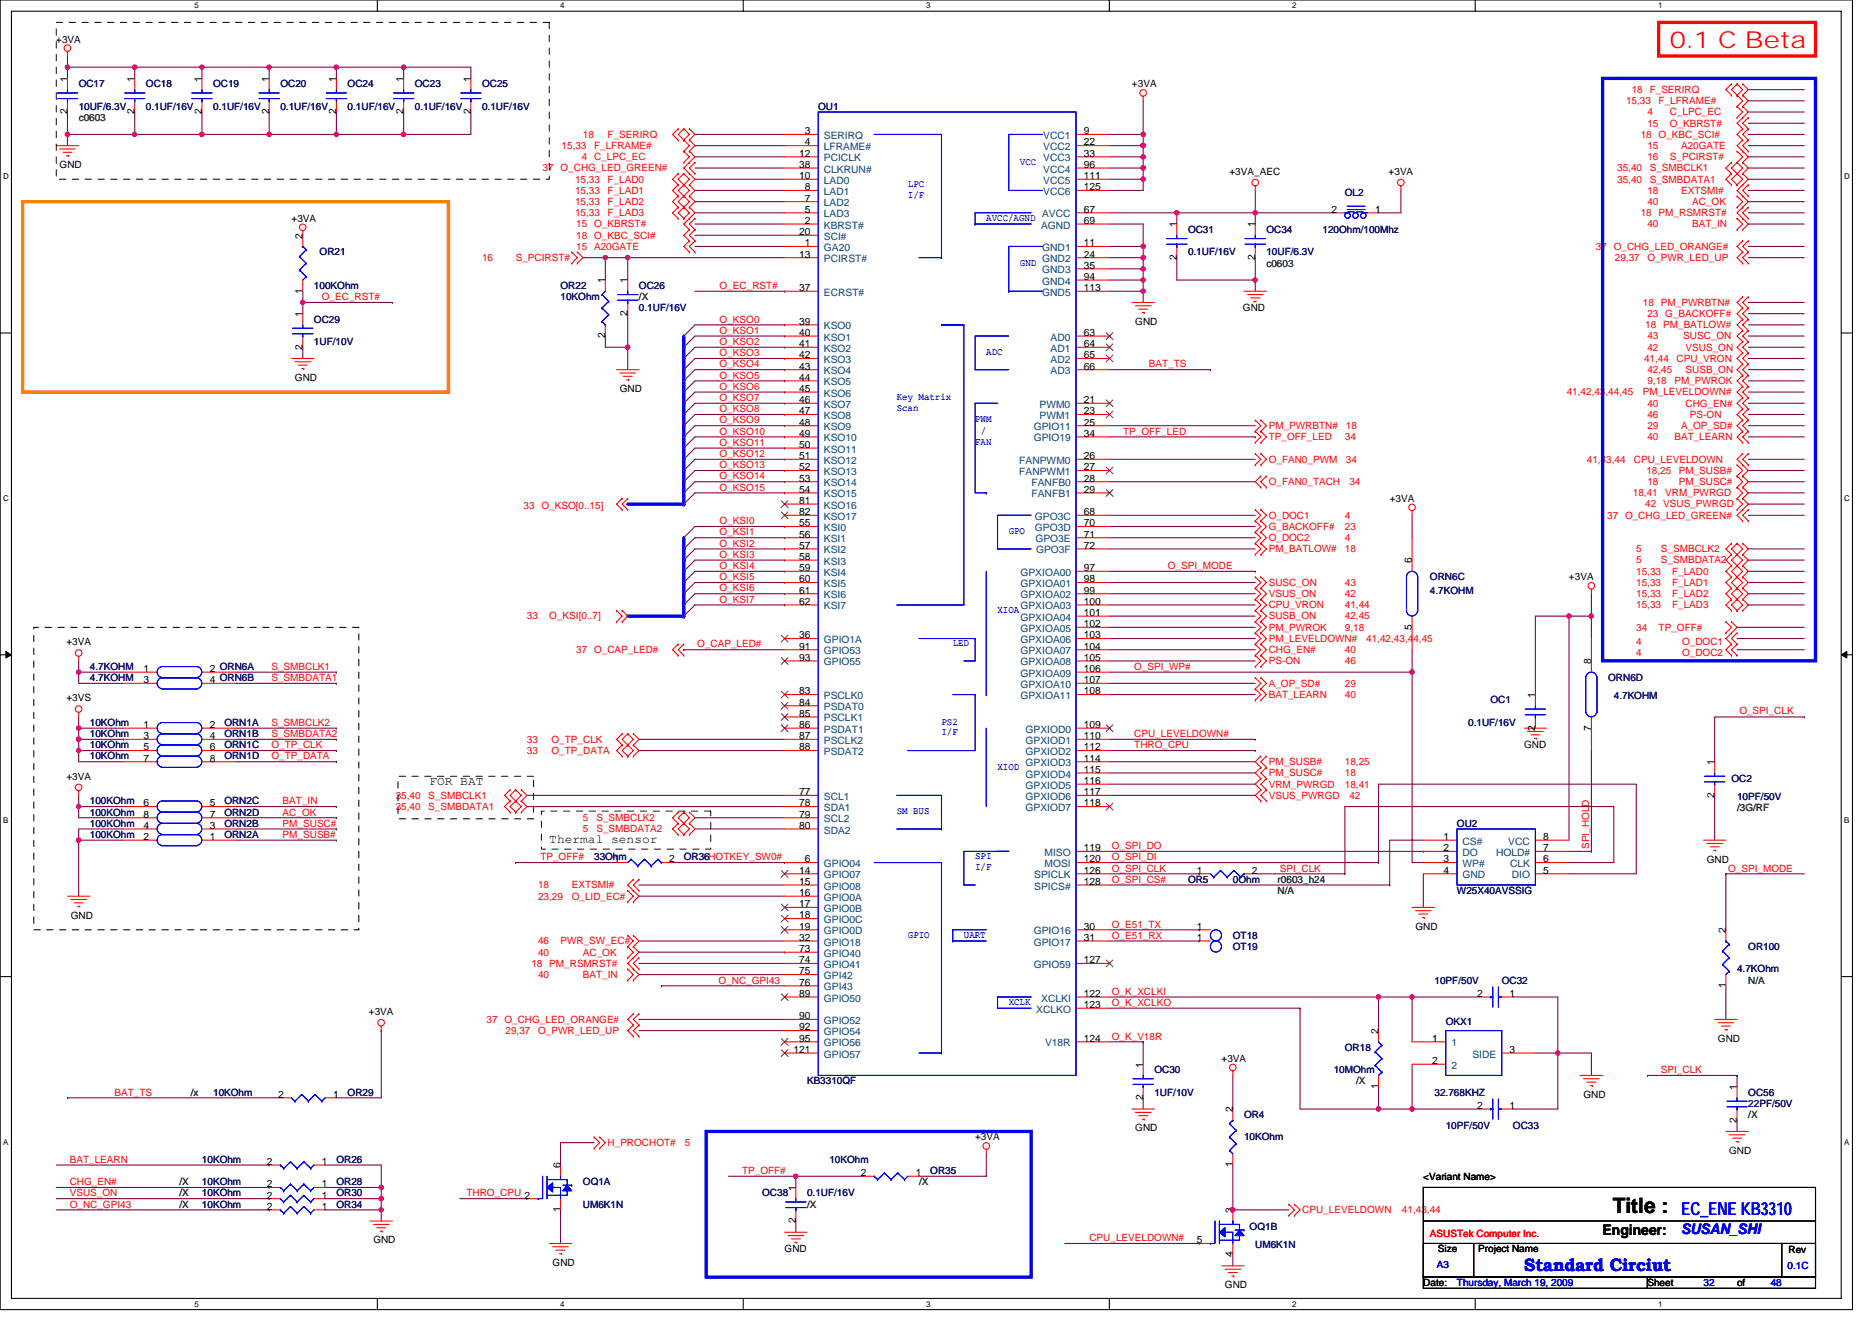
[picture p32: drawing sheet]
<svg xmlns="http://www.w3.org/2000/svg" width="297mm" height="210mm" viewBox="0 0 297 210" stroke-linecap="round" stroke-linejoin="round" font-family="sans-serif">
<defs><g id="words">
<text font-size="3.7" fill="#f00" x="265" y="7.7">0.1 C Beta</text>
<text font-size="3.4" x="255.9" y="192.5">Title :</text>
<g font-size="2.8" fill="#00f">
<text x="266.7" y="192.8">EC_ENE KB3310</text>
<text x="241.8" y="201.8">Standard Circiut</text>
</g>
<text font-size="2.3" x="254.3" y="195.9">Engineer:</text>
<text font-size="2.3" fill="#00f" x="266.7" y="195.9">SUSAN_SHI</text>
<g font-size="1.9">
<text x="68.1" y="124.6">FOR BAT</text>
<text x="87.2" y="133.9">Thermal sensor</text>
</g>
<g font-size="1.6">
<text x="8.9" y="6.8">+3VA</text>
<text x="10.7" y="13" transform="rotate(-90 10.7 13)">1</text>
<text x="21.4" y="13" transform="rotate(-90 21.4 13)">1</text>
<text x="32" y="13" transform="rotate(-90 32 13)">1</text>
<text x="42.7" y="13" transform="rotate(-90 42.7 13)">1</text>
<text x="53.4" y="13" transform="rotate(-90 53.4 13)">1</text>
<text x="64" y="13" transform="rotate(-90 64 13)">1</text>
<text x="74.7" y="13" transform="rotate(-90 74.7 13)">1</text>
<text x="179.6" y="13.9">+3VA</text>
<text x="10.7" y="18.2" transform="rotate(-90 10.7 18.2)">2</text>
<text x="21.4" y="18.2" transform="rotate(-90 21.4 18.2)">2</text>
<text x="32" y="18.2" transform="rotate(-90 32 18.2)">2</text>
<text x="42.7" y="18.2" transform="rotate(-90 42.7 18.2)">2</text>
<text x="53.4" y="18.2" transform="rotate(-90 53.4 18.2)">2</text>
<text x="64" y="18.2" transform="rotate(-90 64 18.2)">2</text>
<text x="74.7" y="18.2" transform="rotate(-90 74.7 18.2)">2</text>
<text x="127.7" y="21.3">3</text>
<text x="127.7" y="23.1">4</text>
<text x="172" y="23.1">22</text>
<text x="172" y="21.3">9</text>
<text x="9.5" y="26.7">GND</text>
<text x="126.8" y="24.9">12</text>
<text x="126.8" y="26.6">38</text>
<text x="126.8" y="28.4">10</text>
<text x="172" y="24.9">33</text>
<text x="172" y="28.4">111</text>
<text x="172" y="26.6">96</text>
<text x="195.1" y="27.7">+3VA_AEC</text>
<text x="220.3" y="27.7">+3VA</text>
<text x="46.3" y="35.2">+3VA</text>
<text x="127.7" y="30.2">8</text>
<text x="127.7" y="32">7</text>
<text x="127.7" y="33.8">5</text>
<text x="127.7" y="35.5">2</text>
<text x="172" y="33.8">67</text>
<text x="172" y="35.5">69</text>
<text x="172" y="30.2">125</text>
<text x="211.3" y="33.8">2</text>
<text x="218.2" y="33.8">1</text>
<text x="48" y="37.9" transform="rotate(-90 48 37.9)">2</text>
<text x="126.8" y="37.3">20</text>
<text x="126.8" y="40.9">13</text>
<text x="127.7" y="39.1">1</text>
<text x="172" y="39.1">11</text>
<text x="172" y="40.9">24</text>
<text x="186.7" y="41.3" transform="rotate(-90 186.7 41.3)">2</text>
<text x="186.7" y="36.1" transform="rotate(-90 186.7 36.1)">1</text>
<text x="199.2" y="41.3" transform="rotate(-90 199.2 41.3)">2</text>
<text x="199.2" y="36.1" transform="rotate(-90 199.2 36.1)">1</text>
<text x="48" y="46.6" transform="rotate(-90 48 46.6)">1</text>
<text x="96" y="45" transform="rotate(-90 96 45)">1</text>
<text x="99.6" y="45" transform="rotate(-90 99.6 45)">1</text>
<text x="126.8" y="46.2">37</text>
<text x="172" y="42.7">35</text>
<text x="172" y="46.2">113</text>
<text x="172" y="44.4">94</text>
<text x="48" y="50.3" transform="rotate(-90 48 50.3)">1</text>
<text x="96" y="53.7" transform="rotate(-90 96 53.7)">2</text>
<text x="99.6" y="50.2" transform="rotate(-90 99.6 50.2)">2</text>
<text x="126.8" y="51.5">39</text>
<text x="126.8" y="53.3">40</text>
<text x="172" y="53.3">63</text>
<text x="180.1" y="51.6">GND</text>
<text x="197.2" y="49.4">GND</text>
<text x="48" y="55.5" transform="rotate(-90 48 55.5)">2</text>
<text x="126.8" y="55.1">41</text>
<text x="126.8" y="56.9">42</text>
<text x="126.8" y="58.7">43</text>
<text x="172" y="55.1">64</text>
<text x="172" y="56.9">65</text>
<text x="172" y="58.7">66</text>
<text x="46.8" y="60.5">GND</text>
<text x="98.4" y="62.2">GND</text>
<text x="126.8" y="60.4">44</text>
<text x="126.8" y="62.2">45</text>
<text x="126.8" y="64">46</text>
<text x="126.8" y="65.8">47</text>
<text x="172" y="64">21</text>
<text x="172" y="65.8">23</text>
<text x="126.8" y="67.5">48</text>
<text x="126.8" y="69.3">49</text>
<text x="126.8" y="71.1">50</text>
<text x="172" y="67.5">25</text>
<text x="172" y="69.3">34</text>
<text x="126.8" y="72.9">51</text>
<text x="126.8" y="74.7">52</text>
<text x="126.8" y="76.4">53</text>
<text x="172" y="72.9">26</text>
<text x="172" y="74.7">27</text>
<text x="172" y="76.4">28</text>
<text x="126.8" y="78.2">54</text>
<text x="126.8" y="80">81</text>
<text x="126.8" y="81.8">82</text>
<text x="126.8" y="83.5">55</text>
<text x="172" y="83.5">70</text>
<text x="172" y="81.8">68</text>
<text x="172" y="78.2">29</text>
<text x="220.5" y="79.7">+3VA</text>
<text x="126.8" y="85.3">56</text>
<text x="126.8" y="87.1">57</text>
<text x="126.8" y="88.9">58</text>
<text x="172" y="85.3">71</text>
<text x="172" y="87.1">72</text>
<text x="224" y="89.4" transform="rotate(-90 224 89.4)">6</text>
<text x="126.8" y="90.7">59</text>
<text x="126.8" y="92.4">60</text>
<text x="126.8" y="94.2">61</text>
<text x="126.8" y="96">62</text>
<text x="172" y="90.7">97</text>
<text x="172" y="92.4">98</text>
<text x="172" y="94.2">99</text>
<text x="172" y="96">100</text>
<text x="249" y="92.1">+3VA</text>
<text x="126.8" y="101.3">36</text>
<text x="172" y="97.8">101</text>
<text x="172" y="99.5">102</text>
<text x="172" y="101.3">103</text>
<text x="224" y="99.9" transform="rotate(-90 224 99.9)">5</text>
<text x="10.5" y="102.4">+3VA</text>
<text x="22.8" y="106.7">1</text>
<text x="33.3" y="106.7">2 ORN6A</text>
<text x="126.8" y="103.1">91</text>
<text x="126.8" y="104.9">93</text>
<text x="172" y="103.1">104</text>
<text x="172" y="104.9">105</text>
<text x="172" y="106.7">106</text>
<text x="252.5" y="105.4" transform="rotate(-90 252.5 105.4)">8</text>
<text x="10.5" y="111.3">+3VS</text>
<text x="22.8" y="108.4">3</text>
<text x="33.3" y="108.4">4 ORN6B</text>
<text x="126.8" y="113.8">85</text>
<text x="126.8" y="110.2">83</text>
<text x="126.8" y="112">84</text>
<text x="172" y="108.4">107</text>
<text x="172" y="110.2">108</text>
<text x="243.6" y="110.8" transform="rotate(-90 243.6 110.8)">1</text>
<text x="22.8" y="115.5">1</text>
<text x="22.8" y="117.3">3</text>
<text x="22.8" y="119.1">5</text>
<text x="33.3" y="115.5">2</text>
<text x="33.3" y="117.3">4</text>
<text x="33.3" y="119.1">6</text>
<text x="126.8" y="117.3">87</text>
<text x="126.8" y="119.1">88</text>
<text x="126.8" y="115.5">86</text>
<text x="172" y="115.5">109</text>
<text x="172" y="117.3">110</text>
<text x="172" y="119.1">112</text>
<text x="241.8" y="118.8">GND</text>
<text x="243.6" y="116" transform="rotate(-90 243.6 116)">2</text>
<text x="252.5" y="116" transform="rotate(-90 252.5 116)">7</text>
<text x="10.5" y="123.7">+3VA</text>
<text x="22.8" y="120.9">7</text>
<text x="33.3" y="120.9">8</text>
<text x="172" y="120.9">114</text>
<text x="172" y="122.7">115</text>
<text x="172" y="124.4">116</text>
<text x="272.1" y="121.4" transform="rotate(-90 272.1 121.4)">1</text>
<text x="22.8" y="131.6">4</text>
<text x="22.8" y="129.8">8</text>
<text x="22.8" y="128">6</text>
<text x="33.3" y="131.6">3</text>
<text x="33.3" y="129.8">7</text>
<text x="33.3" y="128">5</text>
<text x="126.8" y="128">78</text>
<text x="126.8" y="126.2">77</text>
<text x="126.8" y="131.6">80</text>
<text x="126.8" y="129.8">79</text>
<text x="172" y="126.2">117</text>
<text x="172" y="128">118</text>
<text x="272.1" y="126.6" transform="rotate(-90 272.1 126.6)">2</text>
<text x="22.8" y="133.3">2</text>
<text x="33.3" y="133.3">1</text>
<text x="97.5" y="136.9">1</text>
<text x="106.2" y="136.9">2</text>
<text x="127.7" y="136.9">6</text>
<text x="172" y="136.9">120</text>
<text x="172" y="135.1">119</text>
<text x="229" y="133.3">1</text>
<text x="229" y="135.1">2</text>
<text x="229" y="136.9">3</text>
<text x="244.9" y="135.1">7</text>
<text x="244.9" y="133.3">8</text>
<text x="244.9" y="136.9">6</text>
<text x="270.8" y="136.9">GND</text>
<text x="126.8" y="138.7">14</text>
<text x="126.8" y="140.4">15</text>
<text x="126.8" y="144">17</text>
<text x="126.8" y="142.2">16</text>
<text x="172" y="138.7">126</text>
<text x="172" y="140.4">128</text>
<text x="189.9" y="138.7">1</text>
<text x="198.6" y="138.7">2</text>
<text x="229" y="138.7">4</text>
<text x="244.9" y="138.7">5</text>
<text x="11.2" y="145.8">GND</text>
<text x="126.8" y="145.8">18</text>
<text x="126.8" y="147.6">19</text>
<text x="126.8" y="149.3">32</text>
<text x="172" y="147.6">30</text>
<text x="172" y="149.3">31</text>
<text x="189.9" y="149.3">1</text>
<text x="189.9" y="147.6">1</text>
<text x="224.6" y="147.6">GND</text>
<text x="273.8" y="148.1" transform="rotate(-90 273.8 148.1)">2</text>
<text x="126.8" y="151.1">73</text>
<text x="126.8" y="152.9">74</text>
<text x="126.8" y="154.7">75</text>
<text x="172" y="152.9">127</text>
<text x="58.5" y="161.1">+3VA</text>
<text x="126.8" y="156.4">76</text>
<text x="126.8" y="161.8">90</text>
<text x="126.8" y="158.2">89</text>
<text x="172" y="158.2">122</text>
<text x="172" y="160">123</text>
<text x="234.4" y="158.2">2</text>
<text x="239.5" y="158.2">1</text>
<text x="273.8" y="156.8" transform="rotate(-90 273.8 156.8)">1</text>
<text x="125.9" y="167.1">121</text>
<text x="126.8" y="163.6">92</text>
<text x="126.8" y="165.3">95</text>
<text x="172" y="165.3">124</text>
<text x="218.7" y="164.1" transform="rotate(-90 218.7 164.1)">2</text>
<text x="227.3" y="165.3">1</text>
<text x="239.5" y="167.1">3</text>
<text x="272.6" y="165.4">GND</text>
<text x="181.4" y="169.4" transform="rotate(-90 181.4 169.4)">1</text>
<text x="193.8" y="168.6">+3VA</text>
<text x="218.7" y="172.8" transform="rotate(-90 218.7 172.8)">1</text>
<text x="227.3" y="168.9">2</text>
<text x="275.6" y="173" transform="rotate(-90 275.6 173)">1</text>
<text x="44.1" y="174.2">2</text>
<text x="52.8" y="174.2">1</text>
<text x="180.1" y="179.6">GND</text>
<text x="181.4" y="174.6" transform="rotate(-90 181.4 174.6)">2</text>
<text x="195.6" y="176.6" transform="rotate(-90 195.6 176.6)">2</text>
<text x="234.4" y="176">2</text>
<text x="239.5" y="176">1</text>
<text x="251.3" y="174.2">GND</text>
<text x="275.6" y="178.2" transform="rotate(-90 275.6 178.2)">2</text>
<text x="42.4" y="184.9">2</text>
<text x="51.1" y="184.9">1</text>
<text x="88.9" y="185.4" transform="rotate(-90 88.9 185.4)">6</text>
<text x="154.7" y="181">+3VA</text>
<text x="195.6" y="185.3" transform="rotate(-90 195.6 185.3)">1</text>
<text x="274.4" y="183.1">GND</text>
<text x="42.4" y="190.2">2</text>
<text x="42.4" y="188.4">2</text>
<text x="51.1" y="190.2">1</text>
<text x="51.1" y="188.4">1</text>
<text x="126.3" y="189" transform="rotate(-90 126.3 189)">1</text>
<text x="136.6" y="186.7">2</text>
<text x="145.3" y="186.7">1</text>
<text x="225.8" y="187.2">&lt;Variant Name&gt;</text>
<text x="42.4" y="192">2</text>
<text x="51.1" y="192">1</text>
<text x="59.2" y="197.4">GND</text>
<text x="88.9" y="192.4" transform="rotate(-90 88.9 192.4)">1</text>
<text x="126.3" y="194.2" transform="rotate(-90 126.3 194.2)">2</text>
<text x="189.9" y="197.3">5</text>
<text x="195.6" y="192.6" transform="rotate(-90 195.6 192.6)">3</text>
<text x="87.7" y="200.9">GND</text>
<text x="124.5" y="198.8">GND</text>
<text x="195.6" y="199.5" transform="rotate(-90 195.6 199.5)">4</text>
<text x="228.2" y="198.8">Size</text>
<text x="234.6" y="198.8">Project Name</text>
<text x="283.8" y="198.9">Rev</text>
<text x="194.4" y="204.5">GND</text>
<text x="225.8" y="204.1">Date:</text>
<text x="261.4" y="204.1">Sheet</text>
<text x="275.6" y="204.1">of</text>
</g>
<g font-size="1.6" fill="#000080">
<text x="12.5" y="13.9">OC17</text>
<text x="12.5" y="17.4">10UF/6.3V</text>
<text x="23.2" y="13.9">OC18</text>
<text x="23.2" y="17.4">0.1UF/16V</text>
<text x="33.8" y="13.9">OC19</text>
<text x="33.8" y="17.4">0.1UF/16V</text>
<text x="44.5" y="13.9">OC20</text>
<text x="44.5" y="17.4">0.1UF/16V</text>
<text x="55.2" y="13.9">OC24</text>
<text x="55.2" y="17.4">0.1UF/16V</text>
<text x="65.8" y="13.9">OC23</text>
<text x="65.8" y="17.4">0.1UF/16V</text>
<text x="76.5" y="13.9">OC25</text>
<text x="76.5" y="17.4">0.1UF/16V</text>
<text x="129.8" y="17.4">OU1</text>
<text x="213.4" y="31.1">OL2</text>
<text x="50.7" y="40.5">OR21</text>
<text x="188.5" y="37">OC31</text>
<text x="188.5" y="40.5">0.1UF/16V</text>
<text x="201" y="37">OC34</text>
<text x="201" y="40.5">10UF/6.3V</text>
<text x="209.8" y="37">120Ohm/100Mhz</text>
<text x="49.8" y="45.9">100KOhm</text>
<text x="88.9" y="45.9">OR22</text>
<text x="88.9" y="47.6">10KOhm</text>
<text x="101.4" y="45.9">OC26</text>
<text x="49.8" y="51.2">OC29</text>
<text x="101.4" y="49.4">0.1UF/16V</text>
<text x="49.8" y="54.8">1UF/10V</text>
<text x="226.9" y="92.1">ORN6C</text>
<text x="226.9" y="94.2">4.7KOHM</text>
<text x="14.3" y="106.3">4.7KOHM</text>
<text x="14.3" y="108.1">4.7KOHM</text>
<text x="236.5" y="111.7">OC1</text>
<text x="255.2" y="108.1">ORN6D</text>
<text x="256.1" y="110.9">4.7KOHM</text>
<text x="14.3" y="118.8">10KOhm</text>
<text x="14.3" y="117">10KOhm</text>
<text x="14.3" y="115.2">10KOhm</text>
<text x="35.6" y="115.2">ORN1A</text>
<text x="35.6" y="117">ORN1B</text>
<text x="35.6" y="118.8">ORN1C</text>
<text x="233" y="115.2">0.1UF/16V</text>
<text x="14.3" y="120.5">10KOhm</text>
<text x="35.6" y="120.5">ORN1D</text>
<text x="274.7" y="124.1">OC2</text>
<text x="14.3" y="131.2">100KOhm</text>
<text x="14.3" y="129.4">100KOhm</text>
<text x="14.3" y="127.7">100KOhm</text>
<text x="35.6" y="131.2">ORN2B</text>
<text x="35.6" y="129.4">ORN2D</text>
<text x="35.6" y="127.7">ORN2C</text>
<text x="231.2" y="131.2">OU2</text>
<text x="275.6" y="126.9">10PF/50V</text>
<text x="14.3" y="133">100KOhm</text>
<text x="35.6" y="133">ORN2A</text>
<text x="94.3" y="136.5">33Ohm</text>
<text x="108.5" y="136.5">OR36HOTKEY_SW0#</text>
<text x="188.5" y="140.1">OR5</text>
<text x="195.6" y="140.1">0Ohm</text>
<text x="231.2" y="141.9">W25X40AVSSIG</text>
<text x="195.6" y="149">OT18</text>
<text x="195.6" y="150.8">OT19</text>
<text x="275.6" y="154.3">4.7KOhm</text>
<text x="277.4" y="150.8">OR100</text>
<text x="227.6" y="156.1">10PF/50V</text>
<text x="238.3" y="156.1">OC32</text>
<text x="213.4" y="166.8">OR18</text>
<text x="229.4" y="162.7">OKX1</text>
<text x="33.8" y="173.9">10KOhm</text>
<text x="55.2" y="173.9">OR29</text>
<text x="128.1" y="172.1">KB3310QF</text>
<text x="183.2" y="170.3">OC30</text>
<text x="183.2" y="173.9">1UF/10V</text>
<text x="211.6" y="170.3">10MOhm</text>
<text x="227.6" y="173.9">32.768KHZ</text>
<text x="277.4" y="173.9">OC56</text>
<text x="197.4" y="177.4">OR4</text>
<text x="229.4" y="179.2">10PF/50V</text>
<text x="240.1" y="179.2">OC33</text>
<text x="277.4" y="175.7">22PF/50V</text>
<text x="32" y="184.6">10KOhm</text>
<text x="53.4" y="184.6">OR26</text>
<text x="131.6" y="184.6">10KOhm</text>
<text x="197.4" y="181">10KOhm</text>
<text x="32" y="191.7">10KOhm</text>
<text x="32" y="189.9">10KOhm</text>
<text x="32" y="188.1">10KOhm</text>
<text x="53.4" y="191.7">OR34</text>
<text x="53.4" y="189.9">OR30</text>
<text x="53.4" y="188.1">OR28</text>
<text x="92.5" y="188.1">OQ1A</text>
<text x="92.5" y="191.7">UM6K1N</text>
<text x="120.9" y="189.9">OC38</text>
<text x="128.1" y="189.9">0.1UF/16V</text>
<text x="147.6" y="186.3">OR35</text>
<text x="198.3" y="195.2">OQ1B</text>
<text x="199.2" y="198.1">UM6K1N</text>
</g>
<g font-size="1.6" fill="#f00">
<text x="258" y="16.5">15,33</text>
<text x="258.9" y="14.8">18 F_SERIRQ</text>
<text x="263.2" y="16.5">F_LFRAME#</text>
<text x="89.1" y="23.6">15,33</text>
<text x="92.5" y="21.9">18</text>
<text x="94.3" y="23.6">F_LFRAME#</text>
<text x="96.4" y="21.9">F_SERIRQ</text>
<text x="260.3" y="21.9">18 O_KBC_SCI#</text>
<text x="261.4" y="23.6">15</text>
<text x="261.4" y="20.1">15</text>
<text x="261.4" y="18.3">4</text>
<text x="265" y="20.1">O_KBRST#</text>
<text x="265" y="18.3">C_LPC_EC</text>
<text x="266.7" y="23.6">A20GATE</text>
<text x="86.1" y="27.2">37 O_CHG_LED_GREEN#</text>
<text x="91.2" y="29">15,33</text>
<text x="92.3" y="25.4">4 C_LPC_EC</text>
<text x="96.4" y="29">F_LAD0</text>
<text x="256.6" y="27.2">35,40</text>
<text x="256.6" y="29">35,40</text>
<text x="261.4" y="25.4">16</text>
<text x="261.8" y="27.2">S_SMBCLK1</text>
<text x="261.8" y="29">S_SMBDATA1</text>
<text x="265" y="25.4">S_PCIRST#</text>
<text x="91.2" y="32.5">15,33</text>
<text x="91.2" y="30.8">15,33</text>
<text x="91.2" y="34.3">15,33</text>
<text x="96.4" y="32.5">F_LAD2</text>
<text x="96.4" y="30.8">F_LAD1</text>
<text x="96.4" y="34.3">F_LAD3</text>
<text x="260.3" y="34.3">18 PM_RSMRST#</text>
<text x="261.4" y="30.8">18</text>
<text x="261.4" y="32.5">40</text>
<text x="266.7" y="30.8">EXTSMI#</text>
<text x="268.5" y="32.5">AC_OK</text>
<text x="76.5" y="41.4">16</text>
<text x="81.8" y="41.4">S_PCIRST#</text>
<text x="91.4" y="39.6">15 A20GATE</text>
<text x="91.4" y="37.9">18 O_KBC_SCI#</text>
<text x="91.4" y="36.1">15 O_KBRST#</text>
<text x="253.2" y="39.6">37 O_CHG_LED_ORANGE#</text>
<text x="256.2" y="41.4">29,37</text>
<text x="261.4" y="36.1">40</text>
<text x="261.4" y="41.4">O_PWR_LED_UP</text>
<text x="268.5" y="36.1">BAT_IN</text>
<text x="51.1" y="47.6">O_EC_RST#</text>
<text x="114.2" y="45.9">O_EC_RST#</text>
<text x="114.2" y="51.2">O_KSO0</text>
<text x="114.2" y="53">O_KSO1</text>
<text x="260.7" y="48.5">18 PM_PWRBTN#</text>
<text x="261" y="52.1">18 PM_BATLOW#</text>
<text x="261.4" y="53.9">43</text>
<text x="261.4" y="50.3">23 G_BACKOFF#</text>
<text x="267.1" y="53.9">SUSC_ON</text>
<text x="114.2" y="56.5">O_KSO3</text>
<text x="114.2" y="54.8">O_KSO2</text>
<text x="114.2" y="58.3">O_KSO4</text>
<text x="182.3" y="58.3">BAT_TS</text>
<text x="260.9" y="57.4">41,44</text>
<text x="261.4" y="55.6">42</text>
<text x="261.4" y="59.2">42,45</text>
<text x="266" y="57.4">CPU_VRON</text>
<text x="267.5" y="55.6">VSUS_ON</text>
<text x="267.5" y="59.2">SUSB_ON</text>
<text x="114.2" y="60.1">O_KSO5</text>
<text x="114.2" y="63.6">O_KSO7</text>
<text x="114.2" y="61.9">O_KSO6</text>
<text x="114.2" y="65.4">O_KSO8</text>
<text x="248.6" y="62.8">41,42,43,44,45</text>
<text x="260.7" y="62.8">PM_LEVELDOWN#</text>
<text x="261.4" y="64.5">40</text>
<text x="261.4" y="61">9,18</text>
<text x="265.7" y="61">PM_PWROK</text>
<text x="267.5" y="64.5">CHG_EN#</text>
<text x="114.2" y="69">O_KSO10</text>
<text x="114.2" y="70.8">O_KSO11</text>
<text x="114.2" y="67.2">O_KSO9</text>
<text x="178.2" y="69">TP_OFF_LED</text>
<text x="201.3" y="68.1">PM_PWRBTN#</text>
<text x="201.3" y="69.9">TP_OFF_LED</text>
<text x="213.4" y="69.9">34</text>
<text x="213.6" y="68.1">18</text>
<text x="261.4" y="68.1">29</text>
<text x="261.4" y="66.3">46</text>
<text x="261.4" y="69.9">40</text>
<text x="265.7" y="69.9">BAT_LEARN</text>
<text x="266.7" y="68.1">A_OP_SD#</text>
<text x="268.2" y="66.3">PS-ON</text>
<text x="114.2" y="74.3">O_KSO13</text>
<text x="114.2" y="76.1">O_KSO14</text>
<text x="114.2" y="77.9">O_KSO15</text>
<text x="114.2" y="72.5">O_KSO12</text>
<text x="201.3" y="77">O_FAN0_TACH</text>
<text x="201.3" y="73.4">O_FAN0_PWM</text>
<text x="213.6" y="73.4">34</text>
<text x="214.1" y="77">34</text>
<text x="251.8" y="73.4">41,43,44</text>
<text x="259.3" y="73.4">CPU_LEVELDOWN</text>
<text x="261.2" y="75.2">18,25</text>
<text x="261.4" y="77">18</text>
<text x="266.4" y="75.2">PM_SUSB#</text>
<text x="266.4" y="77">PM_SUSC#</text>
<text x="83.1" y="80.7">33 O_KSO[0..15]</text>
<text x="114.2" y="83.2">O_KSI0</text>
<text x="201.3" y="82.3">O_DOC1</text>
<text x="213.4" y="82.3">4</text>
<text x="255" y="82.3">37 O_CHG_LED_GREEN#</text>
<text x="259.1" y="78.8">18,41</text>
<text x="261" y="80.5">42 VSUS_PWRGD</text>
<text x="264.2" y="78.8">VRM_PWRGD</text>
<text x="114.2" y="85">O_KSI1</text>
<text x="114.2" y="86.8">O_KSI2</text>
<text x="114.2" y="88.5">O_KSI3</text>
<text x="201.3" y="84.1">G_BACKOFF#</text>
<text x="201.3" y="87.7">PM_BATLOW#</text>
<text x="201.3" y="85.9">O_DOC2</text>
<text x="213.4" y="85.9">4</text>
<text x="213.4" y="87.7">18</text>
<text x="213.4" y="84.1">23</text>
<text x="259.6" y="89.4">5</text>
<text x="259.6" y="87.7">5</text>
<text x="263.5" y="89.4">S_SMBDATA2</text>
<text x="263.5" y="87.7">S_SMBCLK2</text>
<text x="114.2" y="92.1">O_KSI5</text>
<text x="114.2" y="90.3">O_KSI4</text>
<text x="114.2" y="95.7">O_KSI7</text>
<text x="114.2" y="93.9">O_KSI6</text>
<text x="185.3" y="90.3">O_SPI_MODE</text>
<text x="201.3" y="93">SUSC_ON</text>
<text x="201.3" y="94.8">VSUS_ON</text>
<text x="213.4" y="93">43</text>
<text x="213.4" y="94.8">42</text>
<text x="259.6" y="94.8">15,33</text>
<text x="259.6" y="91.2">15,33</text>
<text x="259.6" y="93">15,33</text>
<text x="265.3" y="94.8">F_LAD2</text>
<text x="265.3" y="91.2">F_LAD0</text>
<text x="265.3" y="93">F_LAD1</text>
<text x="83.6" y="98.3">33</text>
<text x="87.2" y="98.3">O_KSI[0..7]</text>
<text x="201.3" y="101.9">PM_LEVELDOWN#</text>
<text x="201.3" y="96.5">CPU_VRON</text>
<text x="201.3" y="100.1">PM_PWROK</text>
<text x="201.3" y="98.3">SUSB_ON</text>
<text x="213.4" y="96.5">41,44</text>
<text x="213.4" y="98.3">42,45</text>
<text x="213.4" y="100.1">9,18</text>
<text x="216.8" y="101.9">41,42,43,44,45</text>
<text x="259.6" y="100.1">34</text>
<text x="259.6" y="96.5">15,33</text>
<text x="263.2" y="100.1">TP_OFF#</text>
<text x="265.3" y="96.5">F_LAD3</text>
<text x="43.1" y="106.3">S_SMBCLK1</text>
<text x="91.4" y="103.7">37 O_CAP_LED#</text>
<text x="110.6" y="102.8">O_CAP_LED#</text>
<text x="180" y="106.3">O_SPI_WP#</text>
<text x="201.3" y="103.7">CHG_EN#</text>
<text x="201.3" y="105.4">PS-ON</text>
<text x="213.4" y="103.7">40</text>
<text x="213.4" y="105.4">46</text>
<text x="259.6" y="102.4">4</text>
<text x="259.6" y="104.2">4</text>
<text x="266.9" y="102.4">O_DOC1</text>
<text x="266.9" y="104.2">O_DOC2</text>
<text x="43.1" y="108.1">S_SMBDATA1</text>
<text x="201.3" y="109">A_OP_SD#</text>
<text x="201.3" y="110.8">BAT_LEARN</text>
<text x="213.4" y="110.8">40</text>
<text x="213.4" y="109">29</text>
<text x="276" y="113.3">O_SPI_CLK</text>
<text x="43.1" y="115.2">S_SMBCLK2</text>
<text x="43.1" y="118.8">O_TP_CLK</text>
<text x="43.1" y="117">S_SMBDATA2</text>
<text x="83.6" y="117.9">33</text>
<text x="83.6" y="119.7">33</text>
<text x="87.5" y="117.9">O_TP_CLK</text>
<text x="87.5" y="119.7">O_TP_DATA</text>
<text x="180" y="118.8">THRO_CPU</text>
<text x="180" y="117">CPU_LEVELDOWN#</text>
<text x="43.1" y="120.5">O_TP_DATA</text>
<text x="201.3" y="123.2">PM_SUSC#</text>
<text x="201.3" y="125">VRM_PWRGD</text>
<text x="201.3" y="121.4">PM_SUSB#</text>
<text x="213.4" y="123.2">18</text>
<text x="213.4" y="121.4">18,25</text>
<text x="213.4" y="125">18,41</text>
<text x="44.8" y="127.7">BAT_IN</text>
<text x="44.8" y="131.2">PM_SUSC#</text>
<text x="44.8" y="129.4">AC_OK</text>
<text x="62.8" y="126.8">35,40</text>
<text x="62.8" y="128.5">35,40</text>
<text x="68" y="126.8">S_SMBCLK1</text>
<text x="68" y="128.5">S_SMBDATA1</text>
<text x="92.5" y="130.3">5</text>
<text x="94.6" y="130.3">S_SMBCLK2</text>
<text x="201.3" y="126.8">VSUS_PWRGD</text>
<text x="214.1" y="126.8">42</text>
<text x="44.8" y="133">PM_SUSB#</text>
<text x="85.7" y="136.5">TP_OFF#</text>
<text x="92.5" y="132.1">5</text>
<text x="94.6" y="132.1">S_SMBDATA2</text>
<text x="176.4" y="136.5">O_SPI_DI</text>
<text x="176.4" y="134.8">O_SPI_DO</text>
<text x="252.2" y="134.8" transform="rotate(-90 252.2 134.8)">SPI_HOLD</text>
<text x="85.4" y="141">18</text>
<text x="85.4" y="142.8">23,29</text>
<text x="90.7" y="141">EXTSMI#</text>
<text x="90.7" y="142.8">O_LID_EC#</text>
<text x="176.4" y="138.3">O_SPI_CLK</text>
<text x="176.4" y="140.1">O_SPI_CS#</text>
<text x="203.1" y="138.3">SPI_CLK</text>
<text x="274.2" y="138.3">O_SPI_MODE</text>
<text x="85.4" y="149.9">46</text>
<text x="88.9" y="149.9">PWR_SW_EC#</text>
<text x="176.4" y="149">O_E51_RX</text>
<text x="176.4" y="147.2">O_E51_TX</text>
<text x="84.3" y="153.4">18 PM_RSMRST#</text>
<text x="85.4" y="151.7">40</text>
<text x="85.4" y="155.2">40</text>
<text x="92.5" y="151.7">AC_OK</text>
<text x="92.5" y="155.2">BAT_IN</text>
<text x="114" y="156.1">O_NC_GPI43</text>
<text x="176.4" y="159.7">O_K_XCLKO</text>
<text x="176.4" y="157.9">O_K_XCLKI</text>
<text x="77.2" y="162.3">37 O_CHG_LED_ORANGE#</text>
<text x="80.2" y="164.1">29,37</text>
<text x="85.4" y="164.1">O_PWR_LED_UP</text>
<text x="176.4" y="165">O_K_V18R</text>
<text x="18.2" y="173.9">BAT_TS</text>
<text x="263.5" y="170.3">SPI_CLK</text>
<text x="11.1" y="184.6">BAT_LEARN</text>
<text x="96.4" y="181.9">H_PROCHOT#</text>
<text x="108.7" y="181.9">5</text>
<text x="11.1" y="188.1">CHG_EN#</text>
<text x="11.1" y="189.9">VSUS_ON</text>
<text x="11.1" y="191.7">O_NC_GPI43</text>
<text x="74" y="189.9">THRO_CPU 2</text>
<text x="117.7" y="186.3">TP_OFF#</text>
<text x="172.9" y="197">CPU_LEVELDOWN#</text>
<text x="206.6" y="192.6">CPU_LEVELDOWN</text>
<text x="222.5" y="192.6">41,43,44</text>
<text x="226.9" y="196.3">ASUSTek Computer Inc.</text>
</g>
<g font-size="1.6" fill="#008000">
<text x="12.5" y="19.2">c0603</text>
<text x="101.4" y="47.6">/X</text>
<text x="201" y="42.3">c0603</text>
<text x="275.6" y="128.7">/3G/RF</text>
<text x="202.7" y="140.1">r0603_h24</text>
<text x="202.7" y="141.9">N/A</text>
<text x="277.4" y="156.1">N/A</text>
<text x="30.3" y="173.9">/x</text>
<text x="215.2" y="172.1">/X</text>
<text x="277.4" y="177.4">/X</text>
<text x="28.5" y="191.7">/X</text>
<text x="28.5" y="189.9">/X</text>
<text x="28.5" y="188.1">/X</text>
<text x="128.1" y="191.7">/X</text>
<text x="145.8" y="188.1">/X</text>
</g>
<g font-size="1.6" fill="#004080">
<text x="130.7" y="22.1">SERIRQ</text>
<text x="130.7" y="23.8">LFRAME#</text>
<text x="165.5" y="23.8">VCC2</text>
<text x="165.5" y="22.1">VCC1</text>
<text x="130.7" y="25.6">PCICLK</text>
<text x="130.7" y="27.4">CLKRUN#</text>
<text x="130.7" y="29.2">LAD0</text>
<text x="165.5" y="25.6">VCC3</text>
<text x="165.5" y="29.2">VCC5</text>
<text x="165.5" y="27.4">VCC4</text>
<text x="130.7" y="30.9">LAD1</text>
<text x="130.7" y="32.7">LAD2</text>
<text x="130.7" y="34.5">LAD3</text>
<text x="165.4" y="34.5">AVCC</text>
<text x="165.5" y="30.9">VCC6</text>
<text x="130.7" y="36.3">KBRST#</text>
<text x="130.7" y="38.1">SCI#</text>
<text x="130.7" y="39.8">GA20</text>
<text x="130.7" y="41.6">PCIRST#</text>
<text x="165.2" y="36.3">AGND</text>
<text x="165.4" y="39.8">GND1</text>
<text x="165.4" y="41.6">GND2</text>
<text x="130.7" y="46.9">ECRST#</text>
<text x="165.4" y="43.4">GND3</text>
<text x="165.4" y="46.9">GND5</text>
<text x="165.4" y="45.2">GND4</text>
<text x="130.7" y="52.3">KSO0</text>
<text x="130.7" y="54.1">KSO1</text>
<text x="130.7" y="55.8">KSO2</text>
<text x="130.7" y="57.6">KSO3</text>
<text x="130.7" y="59.4">KSO4</text>
<text x="166.7" y="54.1">AD0</text>
<text x="166.7" y="55.8">AD1</text>
<text x="166.7" y="57.6">AD2</text>
<text x="166.7" y="59.4">AD3</text>
<text x="130.7" y="61.2">KSO5</text>
<text x="130.7" y="62.9">KSO6</text>
<text x="130.7" y="64.7">KSO7</text>
<text x="164.9" y="64.7">PWM0</text>
<text x="130.7" y="66.5">KSO8</text>
<text x="130.7" y="68.3">KSO9</text>
<text x="130.7" y="70.1">KSO10</text>
<text x="130.7" y="71.8">KSO11</text>
<text x="164" y="68.3">GPIO11</text>
<text x="164" y="70.1">GPIO19</text>
<text x="164.9" y="66.5">PWM1</text>
<text x="130.7" y="73.6">KSO12</text>
<text x="130.7" y="75.4">KSO13</text>
<text x="130.7" y="77.2">KSO14</text>
<text x="161.7" y="73.6">FANPWM0</text>
<text x="161.7" y="75.4">FANPWM1</text>
<text x="163.7" y="77.2">FANFB0</text>
<text x="130.7" y="79">KSO15</text>
<text x="130.7" y="80.7">KSO16</text>
<text x="130.7" y="82.5">KSO17</text>
<text x="163.7" y="79">FANFB1</text>
<text x="164.2" y="82.5">GPO3C</text>
<text x="130.7" y="84.3">KSI0</text>
<text x="130.7" y="86.1">KSI1</text>
<text x="130.7" y="87.8">KSI2</text>
<text x="130.7" y="89.6">KSI3</text>
<text x="164.2" y="84.3">GPO3D</text>
<text x="164.3" y="86.1">GPO3E</text>
<text x="164.4" y="87.8">GPO3F</text>
<text x="130.7" y="91.4">KSI4</text>
<text x="130.7" y="93.2">KSI5</text>
<text x="130.7" y="95">KSI6</text>
<text x="161.9" y="91.4">GPXIOA00</text>
<text x="161.9" y="93.2">GPXIOA01</text>
<text x="161.9" y="95">GPXIOA02</text>
<text x="130.7" y="96.7">KSI7</text>
<text x="161.9" y="96.7">GPXIOA03</text>
<text x="161.9" y="98.5">GPXIOA04</text>
<text x="161.9" y="100.3">GPXIOA05</text>
<text x="130.7" y="102.1">GPIO1A</text>
<text x="130.7" y="103.8">GPIO53</text>
<text x="130.7" y="105.6">GPIO55</text>
<text x="161.9" y="102.1">GPXIOA06</text>
<text x="161.9" y="103.8">GPXIOA07</text>
<text x="161.9" y="105.6">GPXIOA08</text>
<text x="161.9" y="107.4">GPXIOA09</text>
<text x="130.7" y="111">PSCLK0</text>
<text x="130.7" y="112.7">PSDAT0</text>
<text x="161.9" y="109.2">GPXIOA10</text>
<text x="161.9" y="111">GPXIOA11</text>
<text x="130.7" y="118.1">PSCLK2</text>
<text x="130.7" y="119.8">PSDAT2</text>
<text x="130.7" y="114.5">PSCLK1</text>
<text x="130.7" y="116.3">PSDAT1</text>
<text x="162.7" y="116.3">GPXIOD0</text>
<text x="162.7" y="118.1">GPXIOD1</text>
<text x="162.7" y="119.8">GPXIOD2</text>
<text x="162.7" y="121.6">GPXIOD3</text>
<text x="162.7" y="123.4">GPXIOD4</text>
<text x="162.7" y="125.2">GPXIOD5</text>
<text x="130.7" y="128.7">SDA1</text>
<text x="130.7" y="127">SCL1</text>
<text x="130.7" y="130.5">SCL2</text>
<text x="162.7" y="127">GPXIOD6</text>
<text x="162.7" y="128.7">GPXIOD7</text>
<text x="130.7" y="137.6">GPIO04</text>
<text x="130.7" y="132.3">SDA2</text>
<text x="165.7" y="137.6">MOSI</text>
<text x="165.7" y="135.8">MISO</text>
<text x="232.1" y="134.1">CS#</text>
<text x="232.1" y="135.8">DO</text>
<text x="232.1" y="137.6">WP#</text>
<text x="237.4" y="135.8">HOLD#</text>
<text x="239.3" y="134.1">VCC</text>
<text x="239.6" y="137.6">CLK</text>
<text x="130.7" y="139.4">GPIO07</text>
<text x="130.7" y="141.2">GPIO08</text>
<text x="130.7" y="143">GPIO0A</text>
<text x="164.1" y="139.4">SPICLK</text>
<text x="164.1" y="141.2">SPICS#</text>
<text x="232.1" y="139.4">GND</text>
<text x="239.9" y="139.4">DIO</text>
<text x="130.7" y="144.7">GPIO0B</text>
<text x="130.7" y="146.5">GPIO0C</text>
<text x="130.7" y="148.3">GPIO0D</text>
<text x="164" y="148.3">GPIO16</text>
<text x="130.7" y="151.8">GPIO40</text>
<text x="130.7" y="153.6">GPIO41</text>
<text x="130.7" y="155.4">GPI42</text>
<text x="130.7" y="150.1">GPIO18</text>
<text x="164" y="153.6">GPIO59</text>
<text x="164" y="150.1">GPIO17</text>
<text x="130.7" y="157.2">GPI43</text>
<text x="130.7" y="159">GPIO50</text>
<text x="164.4" y="160.7">XCLKO</text>
<text x="165.2" y="159">XCLKI</text>
<text x="130.7" y="167.9">GPIO57</text>
<text x="130.7" y="162.5">GPIO52</text>
<text x="130.7" y="164.3">GPIO54</text>
<text x="130.7" y="166.1">GPIO56</text>
<text x="165.8" y="166.1">V18R</text>
<text x="230.3" y="166.1">1</text>
<text x="233.6" y="167.9">SIDE</text>
<text x="230.3" y="169.6">2</text>
</g>
<g font-size="1.6" fill="#00f">
<text x="144.1" y="29.7">LPC</text>
<text x="161.8" y="26.1">VCC</text>
<text x="144.1" y="31.4">I/F</text>
<text x="156.5" y="35">AVCC/AGND</text>
<text x="161.8" y="42.1">GND</text>
<text x="156.5" y="56.4">ADC</text>
<text x="142.3" y="63.5">Key Matrix</text>
<text x="142.3" y="65.2">Scan</text>
<text x="154.7" y="67">PWM</text>
<text x="154.7" y="70.6">FAN</text>
<text x="155.6" y="68.8">/</text>
<text x="160.1" y="84.8">GPO</text>
<text x="158.3" y="97.3">XIOA</text>
<text x="151.2" y="102.6">LED</text>
<text x="149.4" y="115">PS2</text>
<text x="149.4" y="116.7">I/F</text>
<text x="158.3" y="122.2">XIOD</text>
<text x="142.3" y="129.3">SM BUS</text>
<text x="154.7" y="136.4">SPI</text>
<text x="154.7" y="138.1">I/F</text>
<text x="144.1" y="148.8">GPIO</text>
<text x="152.9" y="148.8">UART</text>
<text x="160.1" y="159.5">XCLK</text>
<text x="228" y="201.3">A3</text>
<text x="283.6" y="201.4">0.1C</text>
<text x="231.2" y="204.1">Thursday, March 19, 2009</text>
<text x="270.3" y="204.1">32</text>
<text x="281" y="204.1">48</text>
</g>
<g font-size="1.3">
<text x="30.8" y="1.3">5</text>
<text x="88.9" y="1.3">4</text>
<text x="147" y="1.3">3</text>
<text x="205" y="1.3">2</text>
<text x="263.1" y="1.3">1</text>
<text x=".5" y="28.4">D</text>
<text x="292.6" y="28.4">D</text>
<text x=".5" y="79.5">C</text>
<text x="292.6" y="79.5">C</text>
<text x=".5" y="130.6">B</text>
<text x="292.6" y="130.6">B</text>
<text x=".5" y="181.7">A</text>
<text x="292.6" y="181.7">A</text>
<text x="30.8" y="207.4">5</text>
<text x="88.9" y="207.4">4</text>
<text x="147" y="207.4">3</text>
<text x="205" y="207.4">2</text>
<text x="263.1" y="207.4">1</text>
</g>
</g></defs>
<path d="M0 0h293.9v207.9h-293.9zM1.8 1.8h290.4v204.3h-290.4z" fill="none" stroke="#000" stroke-width=".17"/>
<g fill="#fff">
<path d="M30.8 .2h.7v1.4h-.7z"/>
<path d="M30.8 206.3h.7v1.4h-.7z"/>
</g>
<path d="M59.9 0v1.8M59.9 206.1v1.8" fill="none" stroke="#000" stroke-width=".17"/>
<g fill="#fff">
<path d="M88.9 .2h.7v1.4h-.7z"/>
<path d="M88.9 206.3h.7v1.4h-.7z"/>
</g>
<path d="M117.9 0v1.8M117.9 206.1v1.8" fill="none" stroke="#000" stroke-width=".17"/>
<g fill="#fff">
<path d="M147 .2h.7v1.4h-.7z"/>
<path d="M147 206.3h.7v1.4h-.7z"/>
</g>
<path d="M176 0v1.8M176 206.1v1.8" fill="none" stroke="#000" stroke-width=".17"/>
<g fill="#fff">
<path d="M205 .2h.7v1.4h-.7z"/>
<path d="M205 206.3h.7v1.4h-.7z"/>
</g>
<path d="M234.1 0v1.8M234.1 206.1v1.8" fill="none" stroke="#000" stroke-width=".17"/>
<g fill="#fff">
<path d="M263.1 .2h.7v1.4h-.7z"/>
<path d="M263.1 206.3h.7v1.4h-.7z"/>
<path d="M.5 27.3h.9v1.4h-.9z"/>
<path d="M292.6 27.3h.9v1.4h-.9z"/>
<path d="M.5 78.4h.9v1.4h-.9z"/>
<path d="M292.6 78.4h.9v1.4h-.9z"/>
</g>
<path d="M0 52.9h1.8M292.2 52.9h1.7" fill="none" stroke="#000" stroke-width=".17"/>
<g fill="#fff">
<path d="M.5 129.5h.8v1.4h-.8z"/>
<path d="M292.6 129.5h.9v1.4h-.9z"/>
</g>
<path d="M0 103.9h1.8M292.2 103.9h1.7" fill="none" stroke="#000" stroke-width=".17"/>
<path d="M.9 103.4l.9 .5-.9 .5zM292.2 103.9l.8-.5v1z" fill="#000" stroke="#000" stroke-width=".16"/>
<g fill="#fff">
<path d="M.5 180.5h.8v1.4h-.8z"/>
<path d="M292.6 180.5h.9v1.4h-.9z"/>
</g>
<path d="M0 155h1.8M292.2 155h1.7M225.8 197.4h8v5.3h-8zM225.8 193.8h62.3M225.8 188.5h62.3v14.2h-62.3zM234 197.4h48.7M282.7 197.4h5.4v5.3h-5.4zM282.7 197.4h.1M288.1 193.8h.1M225.8 202.7h35.6v1.8h-35.6zM261.4 202.7h26.7v1.8h-26.7z" fill="none" stroke="#000" stroke-width=".17"/>
<g fill="none" stroke="#800040" stroke-width=".17">
<path d="M10.7 8.9v1.8M10.7 17.8v3.5M10.7 10.7v1.7M10.7 10.7h53.3M21.4 17.8v3.5M21.4 10.7v1.7M21.4 10.7h.1M32 10.7h.1M32 10.7v1.7M32 17.8v3.5M42.7 10.7h.1M42.7 10.7v1.7"/>
<path d="M42.7 17.8v3.5M53.4 10.7h.1M53.4 10.7v1.7M53.4 17.8v3.5M64 17.8v3.5M64 10.7v1.7M64 10.7h10.7v1.7M64 10.7h.1M74.7 17.8v3.5h-10.7M181.4 16v5.3M277.4 17.8h8.9M277.4 19.6h8.9"/>
<path d="M277.4 14.2h8.9M277.4 16h8.9M10.7 21.3v1.8M10.7 21.3h53.3M21.4 21.3h.1M32 21.3h.1M42.7 21.3h.1M53.4 21.3h.1M64 21.3h.1M110.3 37.3h14.2M110.3 33.8h14.2M110.3 32h14.2"/>
<path d="M110.3 21.3h14.2M110.3 39.1h14.2M110.3 26.7h14.2M110.3 35.6h14.2M110.3 24.9h14.2M110.3 30.2h14.2M110.3 23.1h14.2M110.3 28.4h14.2M176.1 35.6h5.3v10.6M176.1 39.1h5.3M176.1 33.8h10.6M176.1 24.9h5.3"/>
<path d="M176.1 23.1h5.3M176.1 21.3h5.3M176.1 28.4h5.3M176.1 26.7h5.3M181.4 24.9h.1M181.4 39.1h.1M181.4 23.1h.1M181.4 28.4h.1M181.4 26.7h.1M181.4 23.1v1.8M181.4 28.4v1.8h-5.3M181.4 21.3h.1"/>
<path d="M181.4 26.7v1.7M181.4 21.3v1.8M181.4 24.9v1.8M186.7 33.8h12.5M186.7 33.8h.1M186.7 33.8v1.8M199.2 30.2v3.6M199.2 33.8h12.4M199.2 35.6h.1M199.2 33.8v1.8M222.3 30.2v3.6h-3.6M277.4 21.3h8.9"/>
<path d="M277.4 32h8.9M277.4 28.4h8.9M277.4 35.6h8.9M277.4 33.8h8.9M277.4 24.9h8.9M277.4 39.1h8.9M277.4 30.2h8.9M277.4 23.1h8.9M277.4 26.7h8.9M48 48v1.8M48 55.1v1.8M48 48h.1"/>
<path d="M48 48h14.3M48 46.2v1.8M62.3 48h.1M92.5 40.9h7.1M96.1 40.9v3.5M96.1 40.9h.1M96.1 53.3v1.8h3.5M99.6 40.9h24.9M99.6 40.9h.1M99.6 40.9v3.5M99.6 55.1h.1M99.6 55.1v3.6"/>
<path d="M99.6 49.8v5.3M108.5 53.3h.1M108.5 56.9h.1M108.5 55.1h.1M108.5 58.7h.1M110.3 46.2h14.2M124.5 51.6h.1M124.5 56.9h.1M124.5 55.1h.1M124.5 58.7h.1M124.5 53.3h.1M124.5 46.2h.1"/>
<path d="M124.5 51.6h-14.2l-1.8 1.7M124.5 56.9h-14.2l-1.8 1.8M124.5 55.1h-14.2l-1.8 1.8M124.5 58.7h-14.2l-1.8 1.8M124.5 53.3h-14.2l-1.8 1.8M176.1 46.2h5.3M176.1 44.4h5.3M176.1 40.9h5.3M176.1 42.7h5.3M176.1 58.7h16M181.4 42.7h.1M181.4 40.9h.1"/>
<path d="M181.4 46.2h.1M181.4 44.4h.1M181.4 46.2v1.8M186.7 40.9v3.5h12.5M192.1 58.7h.1M199.2 44.4v1.8M199.2 44.4h.1M199.2 40.9v3.5M277.4 40.9h8.9M277.4 49.8h8.9M277.4 48h8.9M277.4 58.7h8.9"/>
<path d="M277.4 56.9h8.9M277.4 51.6h8.9M277.4 53.3h8.9M277.4 55.1h8.9M108.5 65.8h.1M108.5 69.3h.1M108.5 72.9h.1M108.5 76.5h.1M108.5 60.5h.1M108.5 64h.1M108.5 67.6h.1M108.5 71.1h.1"/>
<path d="M108.5 74.7h.1M108.5 78.2h.1M108.5 62.2h.1M124.5 69.3h.1M124.5 74.7h.1M124.5 76.5h.1M124.5 60.5h.1M124.5 71.1h.1M124.5 64h.1M124.5 62.2h.1M124.5 78.2h.1M124.5 72.9h.1"/>
<path d="M124.5 65.8h.1M124.5 67.6h.1M124.5 69.3h-14.2l-1.8 1.8M124.5 74.7h-14.2l-1.8 1.8M124.5 76.5h-14.2l-1.8 1.7M124.5 60.5h-14.2l-1.8 1.7M124.5 71.1h-14.2l-1.8 1.8M124.5 64h-14.2l-1.8 1.8M124.5 62.2h-14.2l-1.8 1.8M124.5 78.2h-14.2l-1.8 1.8M124.5 72.9h-14.2l-1.8 1.8M124.5 65.8h-14.2l-1.8 1.8"/>
<path d="M124.5 67.6h-14.2l-1.8 1.7M176.1 76.5h23.1M176.1 72.9h23.1M176.1 67.6h23.1M176.1 69.3h23.1M199.2 69.3h.1M277.4 78.2h8.9M277.4 69.3h8.9M277.4 67.6h8.9M277.4 74.7h8.9M277.4 72.9h8.9M277.4 65.8h8.9"/>
<path d="M277.4 76.5h8.9M277.4 64h8.9M277.4 60.5h8.9M277.4 62.2h8.9M108.5 90.7h.1M108.5 94.2h.1M108.5 80h.1M108.5 97.8h.1M108.5 87.1h.1M108.5 92.5h.1M108.5 96h.1M108.5 85.3h.1"/>
<path d="M108.5 88.9h.1M124.5 83.6h.1M124.5 85.3h.1M124.5 92.5h.1M124.5 87.1h.1M124.5 88.9h.1M124.5 90.7h.1M124.5 96h.1M124.5 94.2h.1M124.5 83.6h-14.2l-1.8 1.7M124.5 85.3h-14.2l-1.8 1.8M124.5 92.5h-14.2l-1.8 1.7"/>
<path d="M124.5 87.1h-14.2l-1.8 1.8M124.5 88.9h-14.2l-1.8 1.8M124.5 90.7h-14.2l-1.8 1.8M124.5 96h-14.2l-1.8 1.8M124.5 94.2h-14.2l-1.8 1.8M176.1 96h23.1M176.1 81.8h23.1M176.1 92.5h23.1M176.1 87.1h23.1M176.1 97.8h23.1M176.1 83.6h23.1M176.1 94.2h23.1"/>
<path d="M176.1 99.6h23.1M176.1 85.3h23.1M176.1 90.7h23.1M199.2 90.7h.1M224.1 81.8v3.5M249 97.8h.1M249 97.8h-5.4v12.4M249 97.8h3.5M249 97.8v35.5M252.5 97.8v3.5M252.5 94.2v3.6M275.6 99.6h10.7"/>
<path d="M277.4 81.8h8.9M277.4 80h8.9M277.4 94.2h8.9M277.4 96h8.9M277.4 90.7h8.9M277.4 92.5h8.9M277.4 87.1h8.9M277.4 88.9h8.9M12.5 119.1h.1M12.5 106.7h.1M12.5 119.1v1.8h7.1M12.5 115.6h7.1"/>
<path d="M12.5 117.3h.1M12.5 115.6h.1M12.5 119.1h7.1M12.5 106.7v1.8h7.1M12.5 106.7h7.1M12.5 104.9v1.8M12.5 113.8v5.3M12.5 117.3h7.1M19.6 117.3h.1M37.4 106.7h16M37.4 119.1h16M37.4 108.5h16"/>
<path d="M37.4 115.6h16M37.4 117.3h16M53.4 108.5h.1M53.4 115.6h.1M53.4 119.1h.1M53.4 106.7h.1M53.4 117.3h.1M101.4 119.1h23.1M101.4 117.3h23.1M108.5 103.1h.1M108.5 103.1h16M176.1 110.2h23.1"/>
<path d="M176.1 104.9h23.1M176.1 108.5h23.1M176.1 101.3h23.1M176.1 103.1h23.1M176.1 106.7h48M176.1 119.1h23.1M176.1 117.3h23.1M199.2 119.1h.1M199.2 117.3h.1M224.1 106.7h.1M224.1 106.7v30.2h1.7M224.1 103.1v3.6"/>
<path d="M252.5 119.1v16M275.6 103.1h10.7M275.6 101.3h10.7M286.3 113.8h-14.2v7.1M286.3 113.8h.1M12.5 128v1.8h7.1M12.5 133.3h7.1M12.5 133.3h.1M12.5 128h.1M12.5 133.3v8.9M12.5 128h7.1M12.5 126.2v1.8"/>
<path d="M19.6 131.6h-7.1v1.7M37.4 128h16M37.4 131.6h16M37.4 133.3h16M37.4 120.9h16M37.4 129.8h16M53.4 128h.1M53.4 131.6h.1M53.4 133.3h.1M53.4 120.9h.1M53.4 129.8h.1M81.8 136.9h.1"/>
<path d="M81.8 136.9h16M83.6 126.2h40.9M83.6 128h40.9M106.7 136.9h17.8M110.3 129.8h14.2M110.3 131.6h14.2M124.5 136.9h.1M176.1 120.9h23.1M176.1 126.2h23.1M176.1 124.5h23.1M176.1 122.7h23.1M176.1 136.9h42.6"/>
<path d="M176.1 138.7h14.2M176.1 135.1h49.7M190.3 138.7h.1M199.2 138.7h14.2M213.4 138.7h.1M218.7 136.9h.1M218.7 136.9v-12.4h40.9v14.2h-10.6M225.8 133.3h-5.3v7.2M225.8 138.7v5.3M225.8 135.1h.1M249 135.1h3.5M249 136.9h7.1v-8.9h-42.7v10.7"/>
<path d="M252.5 135.1h.1M272.1 126.2v7.1M273.9 138.7h.1M273.9 138.7h12.4M273.9 138.7v8.9M101.4 142.2h23.1M101.4 149.4h23.1M101.4 152.9h23.1M101.4 154.7h23.1M101.4 140.5h23.1M101.4 151.1h23.1M104.9 156.5h.1"/>
<path d="M104.9 156.5h19.6M124.5 151.1h.1M176.1 158.2h48M176.1 149.4h14.2M176.1 147.6h14.2M176.1 140.5h44.4M190.3 149.4h.1M190.3 147.6h.1M218.7 158.2h.1M218.7 158.2v5.4M220.5 140.5h.1M224.1 158.2h.1"/>
<path d="M224.1 158.2v7.2M224.1 158.2h10.6M240.1 158.2h7.1v8.9M273.9 156.5v5.3M10.7 174.2h.1M10.7 174.2h33.8M60.5 163.6v10.6h-7.1M60.5 163.6h.1M101.4 163.6h23.1M101.4 161.8h23.1M176.1 160h30.2M176.1 165.4h5.3"/>
<path d="M181.4 165.4v3.5M181.4 174.2v1.8M181.4 165.4h.1M195.6 170.7v5.3M206.3 160v16h17.8M206.3 160h.1M218.7 172.5v3.5M218.7 176h.1M218.7 163.6h.1M224.1 176h.1M224.1 176h10.6M224.1 168.9v7.1"/>
<path d="M243.6 167.1h3.6M247.2 167.1h5.3v3.6M247.2 167.1v8.9h-7.1M247.2 167.1h.1M261.4 170.7h.1M261.4 170.7h14.2M275.6 177.8v1.8M275.6 170.7h.1M275.6 170.7v1.8M8.9 188.5h33.8M8.9 190.2h33.8M8.9 184.9h33.8"/>
<path d="M8.9 192h33.8M42.7 188.5h.1M42.7 190.2h.1M42.7 184.9h.1M42.7 192h.1M51.6 184.9h8.9v3.6M51.6 188.5h8.9M51.6 190.2h8.9M51.6 192h8.9M60.5 192h.1M60.5 192v1.8M60.5 188.5v1.7"/>
<path d="M60.5 190.2v1.8M60.5 190.2h.1M60.5 188.5h.1M72.9 190.2h10.7M83.6 190.2h.1M88.9 192v5.4M94.3 181.4h-5.4v3.5M115.6 186.7h10.7M126.3 186.7h.1M126.3 193.8v1.8M136.9 186.7h-10.6v1.8M156.5 183.1v3.6h-10.7"/>
<path d="M168.9 197.4h21.4M190.3 197.4h.1M195.6 199.1v1.8M195.6 184.9v7.1M195.6 192h.1M195.6 192h8.9"/>
</g>
<g fill="#f0f" stroke="#f0f" stroke-width=".17">
<circle cx="224.1" cy="158.2" r=".35"/>
<circle cx="186.7" cy="33.8" r=".35"/>
<circle cx="99.6" cy="40.9" r=".35"/>
<circle cx="224.1" cy="106.7" r=".35"/>
<circle cx="218.7" cy="176" r=".35"/>
<circle cx="224.1" cy="176" r=".35"/>
<circle cx="199.2" cy="33.8" r=".35"/>
<circle cx="96" cy="40.9" r=".35"/>
<circle cx="218.7" cy="158.2" r=".35"/>
<circle cx="12.5" cy="119.1" r=".35"/>
<circle cx="12.5" cy="106.7" r=".35"/>
<circle cx="12.5" cy="117.3" r=".35"/>
<circle cx="12.5" cy="115.6" r=".35"/>
<circle cx="181.4" cy="24.9" r=".35"/>
<circle cx="60.5" cy="192" r=".35"/>
<circle cx="181.4" cy="42.7" r=".35"/>
<circle cx="99.6" cy="55.1" r=".35"/>
<circle cx="181.4" cy="39.1" r=".35"/>
<circle cx="32" cy="10.7" r=".35"/>
<circle cx="181.4" cy="23.1" r=".35"/>
<circle cx="42.7" cy="21.3" r=".35"/>
<circle cx="181.4" cy="28.4" r=".35"/>
<circle cx="181.4" cy="26.7" r=".35"/>
<circle cx="252.5" cy="97.8" r=".35"/>
<circle cx="42.7" cy="10.7" r=".35"/>
<circle cx="10.7" cy="21.3" r=".35"/>
<circle cx="21.4" cy="21.3" r=".35"/>
<circle cx="53.4" cy="10.7" r=".35"/>
<circle cx="181.4" cy="40.9" r=".35"/>
<circle cx="10.7" cy="10.7" r=".35"/>
<circle cx="21.4" cy="10.7" r=".35"/>
<circle cx="64" cy="10.7" r=".35"/>
<circle cx="64" cy="21.3" r=".35"/>
<circle cx="181.4" cy="46.2" r=".35"/>
<circle cx="12.5" cy="133.3" r=".35"/>
<circle cx="60.5" cy="190.2" r=".35"/>
<circle cx="247.2" cy="167.1" r=".35"/>
<circle cx="60.5" cy="188.5" r=".35"/>
<circle cx="181.4" cy="21.3" r=".35"/>
<circle cx="12.5" cy="128" r=".35"/>
<circle cx="199.2" cy="44.4" r=".35"/>
<circle cx="53.4" cy="21.3" r=".35"/>
<circle cx="181.4" cy="44.4" r=".35"/>
<circle cx="32" cy="21.3" r=".35"/>
<circle cx="248.9" cy="97.8" r=".35"/>
<circle cx="195.6" cy="192" r=".35"/>
<circle cx="126.3" cy="186.7" r=".35"/>
<circle cx="48" cy="48" r=".35"/>
</g>
<g fill="none" stroke="#00f" stroke-width=".53">
<path d="M254.3 12.4h33.8v92.5h-33.8zM108.5 55.1h.1M108.5 55.1v24.9M108.5 53.3v1.8M99.6 80h8.9M99.6 97.8h8.9M108.5 80h.1M108.5 97.8h.1M108.5 87.1h.1M108.5 88.9v8.9M108.5 88.9h.1M108.5 85.3v3.6"/>
<path d="M112.1 179.6h51.5v23.1h-51.5z"/>
</g>
<g fill="none" stroke="#f00" stroke-width=".17">
<path d="M10.7 8.2v.7M10.7 12.4v1.8M10.7 16v1.8M21.4 12.4v1.8M21.4 16v1.8M32 12.4v1.8M32 16v1.8M42.7 12.4v1.8M42.7 16v1.8M53.4 12.4v1.8M53.4 16v1.8M64 12.4v1.8"/>
<path d="M64 16v1.8M74.7 12.4v1.8M74.7 16v1.8M181.4 15.3v.7M274.7 13.3h.1M274.7 15.1h.1M274.7 13.3l-.8 .9 .8 .9M275.6 15.1h.1M275.6 16.9h.1M275.6 18.7h.1M275.6 13.3h.1M275.6 13.3l-.9 .9 1.8 1.8-.9 .9"/>
<path d="M275.6 16.9l.9 .9-.9 .9M275.6 13.3l.9 .9-.9 .9M276.5 18.7h.1M276.5 16.9h.1M276.5 15.1h.1M276.5 13.3h.1M276.5 16.9l.9 .9-1.8 1.8 .9 .8M276.5 15.1l.9 .9-.9 .9M276.5 13.3l.9 .9-.9 .9M277.4 18.7h.1M277.4 18.7l-.9 .9 .9 .8M8.9 23.1h3.6"/>
<path d="M9.5 23.6h2.5M10 24.2h1.4M10.5 24.7h.4M10.9 24.7h.1M48 36.6v2.5M107.6 20.4h.1M107.6 22.2h.1M107.6 31.1h.1M107.6 32.9h.1M107.6 29.3h.1M107.6 34.7h.1M107.6 27.6h.1"/>
<path d="M107.6 27.6l-.9 .8 .9 .9M107.6 32.9l-.9 .9 .9 .9M107.6 20.4l-.9 .9 .9 .9M107.6 31.1l-.9 .9 .9 .9M107.6 29.3l-.9 .9 .9 .9M108.5 24h.1M108.5 25.8h.1M108.5 22.2h.1M108.5 20.4h.1M108.5 31.1h.1M108.5 32.9h.1M108.5 29.3h.1"/>
<path d="M108.5 34.7h.1M108.5 27.6h.1M108.5 27.6l-.9 .8 1.8 1.8-1.8 1.8 1.8 1.8-.9 .9M108.5 20.4l-.9 .9 1.8 1.8-.9 .9M108.5 27.6l.9 .8-1.8 1.8 1.8 1.8-1.8 1.8 .9 .9M108.5 24l.9 .9-.9 .9M108.5 20.4l.9 .9-.9 .9M109.4 38.2h.1M109.4 25.8h.1M109.4 27.6h.1M109.4 36.4h.1M109.4 34.7h.1"/>
<path d="M109.4 24h.1M109.4 22.2h.1M109.4 20.4h.1M109.4 32.9h.1M109.4 31.1h.1M109.4 29.3h.1M109.4 38.2l-.9 .9 .9 .9M109.4 24l.9 .9-1.8 1.8 1.8 1.7-.9 .9M109.4 36.4l-.9 .9 .9 .9M109.4 22.2l.9 .9-.9 .9M109.4 32.9l.9 .9-1.8 1.8 .9 .8M109.4 20.4l.9 .9-.9 .9"/>
<path d="M109.4 31.1l.9 .9-.9 .9M109.4 29.3l.9 .9-.9 .9M110.3 38.2h.1M110.3 25.8h.1M110.3 27.6h.1M110.3 36.4h.1M110.3 34.7h.1M110.3 38.2l-.9 .9 .9 .9M110.3 25.8l-.9 .9 .9 .9M110.3 36.4l-.9 .9 .9 .9M110.3 34.7l-.9 .9 .9 .8M124.5 33.8h5.3"/>
<path d="M124.5 21.3h5.3M124.5 23.1h5.3M124.5 24.9h5.3M124.5 26.7h5.3M124.5 28.4h5.3M124.5 30.2h5.3M124.5 32h5.3M124.5 35.6h5.3M124.5 37.3h5.3M124.5 39.1h5.3M170.7 33.8h5.4M170.7 21.3h5.4"/>
<path d="M170.7 23.1h5.4M170.7 24.9h5.4M170.7 26.7h5.4M170.7 28.4h5.4M170.7 30.2h5.4M170.7 35.6h5.4M170.7 39.1h5.4M186.7 35.6v1.7M186.7 39.1v1.8M199.2 29.5v.7M199.2 35.6v1.7M199.2 39.1v1.8"/>
<path d="M211.6 33.8h1.8M217 33.8h1.7M222.3 29.5v.7M274.7 25.8h.1M274.7 27.6h.1M274.7 29.3h.1M274.7 27.6l-.8 .8 .8 .9M274.7 25.8l-.8 .9 .8 .9M275.6 31.1h.1M275.6 32.9h.1M275.6 34.7h.1M275.6 36.4h.1"/>
<path d="M275.6 24h.1M275.6 25.8h.1M275.6 27.6h.1M275.6 29.3h.1M275.6 25.8l.9 .9-1.8 1.7 .9 .9M275.6 31.1l.9 .9-.9 .9M275.6 34.7l.9 .9-.9 .8M275.6 24l.9 .9-1.8 1.8 1.8 1.7-.9 .9M276.5 20.4h.1M276.5 32.9h.1M276.5 31.1h.1M276.5 29.3h.1"/>
<path d="M276.5 34.7h.1M276.5 36.4h.1M276.5 22.2h.1M276.5 24h.1M276.5 38.2h.1M276.5 25.8h.1M276.5 27.6h.1M276.5 22.2l-.9 .9 1.8 1.8-.9 .9M276.5 25.8l.9 .9-.9 .9M276.5 27.6l.9 .8-1.8 1.8 1.8 1.8-1.8 1.8 1.8 1.8-.9 .8M276.5 20.4l-.9 .9 .9 .9M276.5 38.2l-.9 .9 .9 .9"/>
<path d="M277.4 20.4h.1M277.4 29.3h.1M277.4 31.1h.1M277.4 32.9h.1M277.4 34.7h.1M277.4 22.2h.1M277.4 24h.1M277.4 38.2h.1M277.4 29.3l-.9 .9 .9 .9M277.4 32.9l-.9 .9 .9 .9M277.4 22.2l-.9 .9 .9 .9M277.4 38.2l-.9 .9 .9 .9"/>
<path d="M277.4 20.4l-.9 .9 .9 .9M46.3 56.9h3.5M46.8 57.4h2.5M47.3 58h1.5M47.9 58.5h.3M48 44.4v1.8M48 49.8v1.8M48 53.3v1.8M48.2 58.5h.1M90.7 40h.1M90.7 41.8h.1M90.7 40l.9 .9-.9 .9"/>
<path d="M91.6 41.8h.1M91.6 40h.1M91.6 40l.9 .9-.9 .9M96.1 44.4v1.8M96.1 51.6v1.7M97.8 58.7h3.6M98.4 59.2h2.5M98.9 59.7h1.4M99.6 44.4v1.8M99.6 48v1.8M109.4 40h.1M110.3 40h.1"/>
<path d="M124.5 46.2h5.3M124.5 40.9h5.3M124.5 53.3h5.3M124.5 55.1h5.3M124.5 56.9h5.3M124.5 58.7h5.3M124.5 51.6h5.3M170.7 46.2h5.4M170.7 40.9h5.4M170.7 42.7h5.4M170.7 44.4h5.4M170.7 53.3h5.4"/>
<path d="M170.7 55.1h5.4M170.7 56.9h5.4M170.7 58.7h5.4M179.6 48h3.6M180.1 48.5h2.5M180.7 49.1h1.4M181.2 49.6h.4M181.6 49.6h.1M197.4 46.2h3.6M197.9 46.8h2.5M198.5 47.3h1.4M199 47.8h.1"/>
<path d="M199 47.8h.3M276.5 54.2h.1M276.5 56h.1M276.5 57.8h.1M276.5 50.7h.1M276.5 52.5h.1M276.5 59.6h.1M276.5 40h.1M276.5 41.8h.1M276.5 48.9h.1M276.5 47.1h.1M276.5 54.2l-.9 .9 .9 .9"/>
<path d="M276.5 56l-.9 .9 .9 .9M276.5 50.7l-.9 .9 .9 .9M276.5 57.8l-.9 .9 .9 .9M276.5 59.6l-.9 .9 .9 .8M276.5 48.9l-.9 .9 .9 .9M276.5 40l-.9 .9 .9 .9M276.5 47.1l-.9 .9 .9 .9M276.5 52.5l-.9 .8 .9 .9M277.4 54.2h.1M277.4 56h.1M277.4 57.8h.1M277.4 50.7h.1"/>
<path d="M277.4 52.5h.1M277.4 59.6h.1M277.4 40h.1M277.4 41.8h.1M277.4 48.9h.1M277.4 47.1h.1M277.4 54.2l-.9 .9 .9 .9M277.4 56l-.9 .9 .9 .9M277.4 50.7l-.9 .9 .9 .9M277.4 57.8l-.9 .9 .9 .9M277.4 59.6l-.9 .9 .9 .8M277.4 48.9l-.9 .9 .9 .9"/>
<path d="M277.4 40l-.9 .9 .9 .9M277.4 47.1l-.9 .9 .9 .9M277.4 52.5l-.9 .8 .9 .9M98.7 79.1h.1M98.7 79.1l-.9 .9 .9 .9M99.4 60.3h.4M99.6 79.1h.1M99.6 79.1l-.9 .9 .9 .9M99.8 60.3h.1M124.5 64h5.3M124.5 65.8h5.3M124.5 72.9h5.3"/>
<path d="M124.5 74.7h5.3M124.5 76.5h5.3M124.5 78.2h5.3M124.5 67.6h5.3M124.5 69.3h5.3M124.5 60.5h5.3M124.5 62.2h5.3M124.5 71.1h5.3M170.7 64h5.4M170.7 65.8h5.4M170.7 72.9h5.4M170.7 74.7h5.4"/>
<path d="M170.7 76.5h5.4M170.7 78.2h5.4M170.7 67.6h5.4M170.7 69.3h5.4M199.2 66.7h.1M199.2 68.5h.1M199.2 73.8h.1M199.2 72h.1M199.2 70.2h.1M199.2 66.7l.9 .9-.9 .9M199.2 72l.9 .9-.9 .9M199.2 68.5l.9 .8-.9 .9"/>
<path d="M200.1 66.7h.1M200.1 68.5h.1M200.1 75.6h.1M200.1 77.3h.1M200.1 73.8h.1M200.1 72h.1M200.1 70.2h.1M200.1 66.7l.9 .9-.9 .9M200.1 75.6l-.9 .9 .9 .8M200.1 72l.9 .9-.9 .9M200.1 68.5l.9 .8-.9 .9M201 77.3h.1"/>
<path d="M201 75.6h.1M201 75.6l-.9 .9 .9 .8M275.6 77.3h.1M275.6 79.1h.1M275.6 73.8h.1M275.6 75.6h.1M275.6 77.3l.9 .9-.9 .9M275.6 79.1l.9 .9-.9 .9M275.6 73.8l.9 .9-.9 .9M275.6 75.6l.9 .9-.9 .8M276.5 61.3h.1M276.5 63.1h.1"/>
<path d="M276.5 64.9h.1M276.5 66.7h.1M276.5 68.5h.1M276.5 72h.1M276.5 73.8h.1M276.5 79.1h.1M276.5 77.3h.1M276.5 70.2h.1M276.5 75.6h.1M276.5 79.1l.9 .9-1.8 1.8 .9 .9M276.5 61.3l-.9 .9 .9 .9M276.5 63.1l-.9 .9 .9 .9"/>
<path d="M276.5 64.9l-.9 .9 .9 .9M276.5 66.7l-.9 .9 .9 .9M276.5 72l-.9 .9 1.8 1.8-.9 .9M276.5 77.3l.9 .9-.9 .9M276.5 68.5l-.9 .8 .9 .9M276.5 75.6l.9 .9-.9 .8M277.4 61.3h.1M277.4 63.1h.1M277.4 64.9h.1M277.4 66.7h.1M277.4 68.5h.1M277.4 72h.1"/>
<path d="M277.4 73.8h.1M277.4 70.2h.1M277.4 61.3l-.9 .9 .9 .9M277.4 63.1l-.9 .9 .9 .9M277.4 64.9l-.9 .9 .9 .9M277.4 66.7l-.9 .9 .9 .9M277.4 72l-.9 .9 .9 .9M277.4 68.5l-.9 .8 .9 .9M97.8 96.9h.1M97.8 98.7h.1M97.8 96.9l.9 .9-.9 .9M98.7 80.9h.1"/>
<path d="M98.7 98.7h.1M98.7 96.9h.1M98.7 96.9l.9 .9-.9 .9M99.6 80.9h.1M124.5 90.7h5.3M124.5 92.5h5.3M124.5 94.2h5.3M124.5 96h5.3M124.5 80h5.3M124.5 81.8h5.3M124.5 83.6h5.3M124.5 85.3h5.3"/>
<path d="M124.5 87.1h5.3M124.5 88.9h5.3M170.7 90.7h5.4M170.7 92.5h5.4M170.7 94.2h5.4M170.7 96h5.4M170.7 97.8h5.4M170.7 99.6h5.4M170.7 81.8h5.4M170.7 83.6h5.4M170.7 85.3h5.4M170.7 87.1h5.4"/>
<path d="M199.2 82.7h.1M199.2 80.9h.1M199.2 93.3h.1M199.2 91.6h.1M199.2 84.5h.1M199.2 88h.1M199.2 86.2h.1M199.2 96.9h.1M199.2 95.1h.1M199.2 98.7h.1M199.2 80.9l.9 .9-.9 .9M199.2 91.6l.9 .9-.9 .8"/>
<path d="M199.2 82.7l.9 .9-.9 .9M199.2 86.2l.9 .9-.9 .9M199.2 95.1l.9 .9-.9 .9M199.2 98.7l.9 .9-.9 .9M199.2 96.9l.9 .9-.9 .9M199.2 93.3l.9 .9-.9 .9M199.2 84.5l.9 .8-.9 .9M200.1 82.7h.1M200.1 80.9h.1M200.1 93.3h.1M200.1 91.6h.1M200.1 84.5h.1"/>
<path d="M200.1 88h.1M200.1 86.2h.1M200.1 96.9h.1M200.1 95.1h.1M200.1 98.7h.1M200.1 80.9l.9 .9-.9 .9M200.1 91.6l.9 .9-.9 .8M200.1 82.7l.9 .9-.9 .9M200.1 96.9l.9 .9-.9 .9M200.1 86.2l.9 .9-.9 .9M200.1 95.1l.9 .9-.9 .9M200.1 98.7l.9 .9-.9 .9"/>
<path d="M200.1 93.3l.9 .9-.9 .9M200.1 84.5l.9 .8-.9 .9M224.1 81.1v.7M224.1 85.3v5.4M224.1 97.8v5.3M252.5 93.5v.7M273.9 98.7h.1M273.9 98.7l.8 .9-.8 .9M274.7 88h.1M274.7 89.8h.1M274.7 86.2h.1M274.7 93.3h.1"/>
<path d="M274.7 95.1h.1M274.7 91.6h.1M274.7 96.9h.1M274.7 98.7h.1M274.7 91.6l-.8 .9 .8 .8M274.7 88l-.8 .9 .8 .9M274.7 86.2l-.8 .9 .8 .9M274.7 89.8l-.8 .9 .8 .9M274.7 93.3l-.8 .9 .8 .9M274.7 95.1l-.8 .9 .8 .9M274.7 98.7l.9 .9-1.7 1.7 .8 .9M275.6 80.9h.1"/>
<path d="M275.6 88h.1M275.6 89.8h.1M275.6 86.2h.1M275.6 93.3h.1M275.6 95.1h.1M275.6 91.6h.1M275.6 96.9h.1M275.6 86.2l-.9 .9 1.8 1.8-1.8 1.8 1.8 1.8-1.8 1.7 1.8 1.8-.9 .9M275.6 86.2l.9 .9-1.8 1.8 1.8 1.8-1.8 1.8 1.8 1.7-1.8 1.8 .9 .9M276.5 80.9h.1M276.5 82.7h.1M276.5 89.8h.1"/>
<path d="M276.5 88h.1M276.5 86.2h.1M276.5 95.1h.1M276.5 93.3h.1M276.5 91.6h.1M276.5 96.9h.1M276.5 88l.9 .9-.9 .9M276.5 91.6l.9 .9-.9 .8M276.5 86.2l.9 .9-.9 .9M276.5 89.8l.9 .9-.9 .9M276.5 93.3l.9 .9-.9 .9M276.5 95.1l.9 .9-.9 .9"/>
<path d="M277.4 80.9h.1M277.4 82.7h.1M277.4 80.9l-.9 .9 .9 .9M12.5 113.1v.7M12.5 104.2v.7M19.6 106.7h5.3M19.6 117.3h5.3M19.6 119.1h5.3M19.6 115.6h5.3M19.6 108.5h5.3M32 106.7h5.4M32 117.3h5.4"/>
<path d="M32 119.1h5.4M32 115.6h5.4M32 108.5h5.4M98.7 116.5h.1M98.7 118.2h.1M98.7 116.5l-.9 .8 .9 .9M98.7 118.2l-.9 .9 .9 .9M99.6 116.5h.1M99.6 118.2h.1M99.6 116.5l.9 .8-1.8 1.8 .9 .9M99.6 116.5l-.9 .8 .9 .9M99.6 118.2l.9 .9-.9 .9"/>
<path d="M100.5 118.2h.1M100.5 116.5h.1M100.5 116.5l.9 .8-.9 .9M100.5 118.2l.9 .9-.9 .9M107.6 102.2h.1M107.6 104h.1M107.6 102.2l-.9 .9 .9 .9M108.5 102.2h.1M108.5 104h.1M108.5 102.2l-.9 .9 .9 .9M124.5 117.3h5.3M124.5 119.1h5.3"/>
<path d="M124.5 113.8h5.3M124.5 115.6h5.3M124.5 110.2h5.3M124.5 112h5.3M124.5 101.3h5.3M124.5 103.1h5.3M124.5 104.9h5.3M170.7 106.7h5.4M170.7 117.3h5.4M170.7 119.1h5.4M170.7 115.6h5.4M170.7 110.2h5.4"/>
<path d="M170.7 101.3h5.4M170.7 103.1h5.4M170.7 104.9h5.4M170.7 108.5h5.4M199.2 102.2h.1M199.2 100.5h.1M199.2 104h.1M199.2 109.3h.1M199.2 107.6h.1M199.2 111.1h.1M199.2 105.8h.1M199.2 100.5l.9 .8-.9 .9"/>
<path d="M199.2 102.2l.9 .9-.9 .9M199.2 107.6l.9 .9-.9 .8M199.2 109.3l.9 .9-.9 .9M199.2 104l.9 .9-.9 .9M200.1 102.2h.1M200.1 100.5h.1M200.1 104h.1M200.1 109.3h.1M200.1 107.6h.1M200.1 111.1h.1M200.1 105.8h.1M200.1 100.5l.9 .8-.9 .9"/>
<path d="M200.1 102.2l.9 .9-.9 .9M200.1 107.6l.9 .9-.9 .8M200.1 109.3l.9 .9-.9 .9M200.1 104l.9 .9-.9 .9M241.8 115.6h3.6M242.4 116.1h2.5M242.9 116.6h1.4M243.5 117.2h.3M243.6 110.2v1.8M243.6 113.8v1.8M243.8 117.2h.1M252.5 101.3v5.4"/>
<path d="M252.5 113.8v5.3M273.9 100.5h.1M274.7 100.5h.1M274.7 102.2h.1M274.7 104h.1M274.7 102.2l-.8 .9 .8 .9M275.6 102.2h.1M275.6 100.5h.1M275.6 104h.1M275.6 100.5l-.9 .8 .9 .9M275.6 102.2l-.9 .9 .9 .9M12.5 125.5v.7"/>
<path d="M19.6 131.6h5.3M19.6 128h5.3M19.6 129.8h5.3M19.6 120.9h5.3M19.6 133.3h5.3M32 131.6h5.4M32 128h5.4M32 129.8h5.4M32 120.9h5.4M32 133.3h5.4M80.9 125.3h.1M80.9 127.1h.1"/>
<path d="M80.9 128.9h.1M80.9 125.3l-.9 .9 .9 .9M80.9 127.1l-.9 .9 .9 .9M81.8 125.3h.1M81.8 127.1h.1M81.8 128.9h.1M81.8 125.3l.9 .9-1.8 1.8 .9 .9M81.8 125.3l-.9 .9 1.8 1.8-.9 .9M82.7 127.1h.1M82.7 125.3h.1M82.7 128.9h.1M82.7 125.3l.9 .9-.9 .9"/>
<path d="M82.7 127.1l.9 .9-.9 .9M97.8 136.9h1.8M98.7 120h.1M99.6 120h.1M100.5 139.6h.1M100.5 120h.1M100.5 139.6l-.9 .9 1.8 1.7-.9 .9M101.4 139.6h.1M101.4 139.6l-.9 .9 .9 .9M104.9 136.9h1.8M107.6 128.9h.1M107.6 130.7h.1"/>
<path d="M107.6 132.5h.1M107.6 128.9l-.9 .9 .9 .9M107.6 130.7l-.9 .9 .9 .9M108.5 128.9h.1M108.5 130.7h.1M108.5 132.5h.1M108.5 128.9l-.9 .9 1.8 1.8-.9 .9M108.5 128.9l.9 .9-1.8 1.8 .9 .9M109.4 130.7h.1M109.4 128.9h.1M109.4 132.5h.1M109.4 128.9l.9 .9-.9 .9"/>
<path d="M109.4 130.7l.9 .9-.9 .9M124.5 131.6h5.3M124.5 136.9h5.3M124.5 138.7h5.3M124.5 128h5.3M124.5 126.2h5.3M124.5 129.8h5.3M170.7 136.9h5.4M170.7 138.7h5.4M170.7 128h5.4M170.7 126.2h5.4M170.7 120.9h5.4"/>
<path d="M170.7 122.7h5.4M170.7 124.5h5.4M170.7 135.1h5.4M190.3 138.7h1.8M197.4 138.7h1.8M200.1 121.8h.1M200.1 123.6h.1M200.1 125.3h.1M200.1 127.1h.1M200.1 120h.1M200.1 121.8l-.9 .9 .9 .9M200.1 125.3l-.9 .9 .9 .9"/>
<path d="M200.1 123.6l-.9 .9 .9 .8M200.1 120l-.9 .9 .9 .9M201 123.6h.1M201 121.8h.1M201 127.1h.1M201 125.3h.1M201 120h.1M201 121.8l-.9 .9 .9 .9M201 125.3l-.9 .9 .9 .9M201 123.6l-.9 .9 .9 .8M201 120l-.9 .9 .9 .9M225.8 136.9h5.4"/>
<path d="M225.8 138.7h5.4M225.8 135.1h5.4M225.8 133.3h5.4M243.6 136.9h5.4M243.6 138.7h5.4M243.6 135.1h5.4M243.6 133.3h5.4M270.3 133.3h3.6M270.8 133.9h2.5M271.4 134.4h1.4M271.9 135h.3M272.1 120.9v1.8"/>
<path d="M272.1 124.5v1.7M272.2 135h.1M10.7 142.2h3.6M11.2 142.8h2.5M11.8 143.3h1.4M12.3 143.8h.4M12.7 143.8h.1M99.6 148.5h.1M99.6 150.2h.1M99.6 152h.1M99.6 153.8h.1M99.6 155.6h.1"/>
<path d="M99.6 141.4h.1M99.6 143.1h.1M99.6 148.5l.9 .9-.9 .8M99.6 150.2l.9 .9-.9 .9M99.6 153.8l.9 .9-.9 .9M99.6 141.4l.9 .8-.9 .9M100.5 150.2h.1M100.5 148.5h.1M100.5 152h.1M100.5 141.4h.1M100.5 155.6h.1M100.5 153.8h.1"/>
<path d="M100.5 143.1h.1M100.5 148.5l.9 .9-.9 .8M100.5 150.2l.9 .9-1.8 1.8 1.8 1.8-.9 .9M101.4 141.4h.1M101.4 152h.1M101.4 153.8h.1M101.4 152l-.9 .9 .9 .9M124.5 158.2h5.3M124.5 140.5h5.3M124.5 144h5.3M124.5 145.8h5.3M124.5 147.6h5.3"/>
<path d="M124.5 152.9h5.3M124.5 151.1h5.3M124.5 154.7h5.3M124.5 156.5h5.3M124.5 149.4h5.3M124.5 142.2h5.3M170.7 158.2h5.4M170.7 140.5h5.4M170.7 147.6h5.4M170.7 152.9h5.4M170.7 149.4h5.4M190.3 147.6h1.8"/>
<path d="M190.3 149.4h1.8M224.1 144h3.5M224.6 144.5h2.5M225.1 145.1h1.5M225.7 145.6h.3M226 145.6h.1M234.7 158.2h1.8M238.3 158.2h1.8M273.9 147.6v1.8M273.9 154.7v1.8M44.5 174.2h1.8M51.6 174.2h1.8"/>
<path d="M60.5 162.9v.7M100.5 160.9h.1M100.5 162.7h.1M100.5 164.5h.1M100.5 160.9l-.9 .9 .9 .9M100.5 162.7l-.9 .9 .9 .9M101.4 160.9h.1M101.4 162.7h.1M101.4 164.5h.1M101.4 160.9l-.9 .9 .9 .9M101.4 162.7l-.9 .9 .9 .9M124.5 167.1h5.3"/>
<path d="M124.5 161.8h5.3M124.5 163.6h5.3M124.5 165.4h5.3M170.7 165.4h5.4M170.7 160h5.4M179.6 176h3.6M180.1 176.6h2.5M180.7 177.1h1.4M181.2 177.6h.4M181.4 168.9v1.8M181.4 172.5v1.7M181.6 177.6h.1"/>
<path d="M195.6 170v.7M195.6 176v1.8M218.7 163.6v1.8M218.7 170.7v1.8M224.1 165.4h5.3M224.1 168.9h5.3M234.7 176h1.8M238.3 167.1h5.3M238.3 176h1.8M250.7 170.7h3.6M251.3 171.2h2.5M251.8 171.7h1.4"/>
<path d="M252.3 172.3h.4M252.7 172.3h.1M272.1 161.8h3.5M272.6 162.3h2.5M273.1 162.9h1.5M273.7 163.4h.3M273.9 179.6h3.5M274 163.4h.1M275.6 172.5v1.7M275.6 176v1.8M42.7 192h1.8M42.7 190.2h1.8"/>
<path d="M42.7 188.5h1.8M42.7 184.9h1.8M49.8 192h1.8M49.8 190.2h1.8M49.8 188.5h1.8M49.8 184.9h1.8M58.7 193.8h3.6M59.2 194.3h2.5M59.8 194.9h1.4M60.3 195.4h.4M60.7 195.4h.1M83.6 190.2h1.8"/>
<path d="M87.2 197.4h3.5M87.7 197.9h2.5M88.2 198.4h1.5M88.8 199h.3M88.9 184.9v1.8M88.9 190.2v1.8M89.1 199h.1M94.3 182.2h.1M94.3 180.5h.1M94.3 180.5l.9 .9-.9 .8M95.2 182.2h.1M95.2 180.5h.1"/>
<path d="M95.2 180.5l.9 .9-.9 .8M124.5 195.6h3.6M125 196.1h2.5M125.6 196.6h1.4M126.1 197.2h.3M126.3 188.5v1.7M126.3 192v1.8M126.4 197.2h.1M136.9 186.7h1.8M144.1 186.7h1.7M156.5 182.4v.7M190.3 197.4h1.8"/>
<path d="M195.6 183.1v1.8M195.6 192v1.8M195.6 197.4v1.7M204.5 192.9h.1M204.5 191.1h.1M204.5 191.1l.9 .9-.9 .9M205.4 192.9h.1M205.4 191.1h.1M205.4 191.1l.9 .9-.9 .9M274.4 180.1h2.5M274.9 180.6h1.4M275.5 181.2h.3"/>
<path d="M275.8 181.2h.1M193.8 200.9h3.6M194.4 201.4h2.5M194.9 202h1.4M195.4 202.5h.4M195.8 202.5h.1"/>
<circle cx="10.7" cy="7.6" r=".52"/>
<circle cx="181.4" cy="14.7" r=".52"/>
<circle cx="48" cy="36.1" r=".52"/>
<circle cx="199.2" cy="29" r=".52"/>
<circle cx="222.3" cy="29" r=".52"/>
<circle cx="224.1" cy="80.5" r=".52"/>
<circle cx="252.5" cy="93" r=".52"/>
<circle cx="12.5" cy="112.5" r=".52"/>
<circle cx="12.5" cy="103.6" r=".52"/>
<circle cx="12.5" cy="125" r=".52"/>
<circle cx="60.5" cy="162.3" r=".52"/>
<circle cx="195.6" cy="169.4" r=".52"/>
<circle cx="156.5" cy="181.9" r=".52"/>
</g>
<path d="M263.2 3.6h24.9v5.3h-24.9z" fill="none" stroke="#f00" stroke-width=".53"/>
<path d="M8.9 3.6h78.3v24.8h-78.3zM5.4 99.6h51.5v48h-51.5zM63.2 123.2h21.5v6.8h-21.5zM85.9 128.7h26.9v6.1h-26.9z" fill="none" stroke="#000" stroke-width=".16" stroke-dasharray="1 1 1 1 1 1 1 1"/>
<path d="M3.6 32h67.6v30.2h-67.6z" fill="none" stroke="#ff8000" stroke-width=".53"/>
<g fill="none" stroke="#00f" stroke-width=".17">
<path d="M9.1 14.8h3.2M9.1 15.6h3.2M10.7 14.2v.6M10.7 16h.1M10.7 15.6v.4M19.8 14.8h3.2M19.8 15.6h3.2M21.4 14.2v.6M21.4 16h.1M21.4 15.6v.4M30.4 14.8h3.3M30.4 15.6h3.3"/>
<path d="M32 14.2v.6M32 16h.1M32 15.6v.4M41.1 14.8h3.2M41.1 15.6h3.2M42.7 14.2v.6M42.7 16h.1M42.7 15.6v.4M51.8 14.8h3.2M51.8 15.6h3.2M53.4 14.2v.6M53.4 16h.1"/>
<path d="M53.4 15.6v.4M62.4 14.8h3.3M62.4 15.6h3.3M64 14.2v.6M64 16h.1M64 15.6v.4M73.1 14.8h3.2M73.1 15.6h3.2M74.7 14.2v.6M74.7 16h.1M74.7 15.6v.4M129.8 17.8h40.9v152.9h-40.9z"/>
<path d="M48 39.1h.1M48 39.1l.6 .5M48.6 39.6h.1M48.6 39.6l-1.1 1.1M138.7 21.3h10.7v19.6M154.7 35.6h.1M154.7 35.6h8.9M163.6 33.8h-8.9v1.8M165.4 21.3h-5.3v8.9h5.3M165.4 39.1h-5.3v7.1M185.1 37.9h3.2M185.1 38.8h3.2"/>
<path d="M186.7 37.3v.6M186.7 39.1h.1M186.7 38.8v.3M197.6 37.9h3.2M197.6 38.8h3.2M199.2 37.3v.6M199.2 39.1h.1M199.2 38.8v.3M213.4 33.8h.5M213.7 33.7l.7-.1 .6 .1M213.8 33.3h2.8M213.8 32.7h2.8"/>
<path d="M215.1 33.7l.7-.1 .6 .1M216.4 33.8h.6M46.4 52.1h3.3M46.4 53h3.3M47.5 40.7h.1M47.5 42.8h.1M47.5 40.7l1.1 1.1M47.5 42.8l1.1 1.1M48 51.6v.5M48 53.3h.1M48 53v.3M48.6 43.9h.1"/>
<path d="M48.6 41.8h.1M48.6 43.9l-.6 .5M48.6 41.8l-1.1 1M95.5 51h.1M95.5 46.8h.1M95.5 48.9h.1M95.5 51l.6 .6M95.5 48.9l1.1 1.1M95.5 46.8l1.1 1M96.1 51.6h.1M96.1 46.2l-.6 .6M96.6 50h.1"/>
<path d="M96.6 47.8h.1M96.6 50l-1.1 1M96.6 47.8l-1.1 1.1M98 46.8h3.2M98 47.6h3.2M99.6 46.2v.6M99.6 48h.1M99.6 47.6v.4M145.8 40.9h3.6M149.4 40.9h.1M152.9 51.6h-3.5h3.5v44.4h-10.6M160.1 53.3h-5.4v5.4h5.4"/>
<path d="M160.1 46.2h.1M160.1 46.2h5.3M156.5 78.2h.1M158.3 64h-3.6v14.2h1.8M156.5 90.7v19.5M163.6 81.8h-5.3v5.3h5.3M223.2 91.4v5.7M223.2 91.4a.88 .88 0 0 1 .9-.7 .88 .88 0 0 1 .8 .7M224.9 97a.88 .88 0 0 1-.8 .8 .88 .88 0 0 1-.9-.7M225 91.4v5.7M25.6 105.8a.88 .88 0 0 0-.7 .9 .88 .88 0 0 0 .7 .8M25.6 107.6a.88 .88 0 0 0-.7 .9 .88 .88 0 0 0 .7 .8"/>
<path d="M25.6 114.7a.88 .88 0 0 0-.7 .8 .88 .88 0 0 0 .7 .9M25.6 116.5a.88 .88 0 0 0-.7 .8 .88 .88 0 0 0 .7 .9M25.6 118.2a.88 .88 0 0 0-.7 .9 .88 .88 0 0 0 .7 .9M25.7 105.8h5.6a.89 .89 0 0 1 .7 .9 .89 .89 0 0 1-.7 .8M25.7 107.6h5.6a.89 .89 0 0 1 .7 .8 .89 .89 0 0 1-.7 .9M25.7 116.5h5.6M25.7 114.7h5.6M25.7 109.3h5.6M25.7 118.2h5.6M31.3 114.7a.88 .88 0 0 1 .7 .8 .88 .88 0 0 1-.7 .9M31.3 116.5a.88 .88 0 0 1 .7 .8 .88 .88 0 0 1-.7 .9M31.3 118.2a.88 .88 0 0 1 .7 .9 .88 .88 0 0 1-.7 .9"/>
<path d="M145.8 101.3h8.9v3.6h-1.8M151.2 110.2h3.5v8.9h-10.6M156.5 110.2h.1M156.5 115.6v12.4M242 112.5h3.2M242 113.4h3.2M243.6 112v.5M243.6 113.8h.1M243.6 113.4v.4M251.6 107.4v5.7M251.6 107.4a.88 .88 0 0 1 .9-.7 .88 .88 0 0 1 .9 .7M253.4 113.1a.88 .88 0 0 1-.9 .7 .88 .88 0 0 1-.9-.7"/>
<path d="M253.4 107.4v5.7M25.6 127.1a.88 .88 0 0 0-.7 .9 .88 .88 0 0 0 .7 .9M25.6 130.7a.88 .88 0 0 0-.7 .8 .88 .88 0 0 0 .7 .9M25.6 132.5a.88 .88 0 0 0-.7 .8 .88 .88 0 0 0 .7 .9M25.6 128.9a.88 .88 0 0 0-.7 .9 .88 .88 0 0 0 .7 .8M25.6 120a.88 .88 0 0 0-.7 .9 .88 .88 0 0 0 .7 .8M25.7 132.5h5.6M25.7 130.7h5.6M25.7 134.2h5.6M25.7 128.9h5.6M25.7 127.1h5.6a.89 .89 0 0 1 .7 .9 .89 .89 0 0 1-.7 .9M25.7 120h5.6"/>
<path d="M25.7 121.8h5.6M31.3 130.7a.88 .88 0 0 1 .7 .8 .88 .88 0 0 1-.7 .9M31.3 132.5a.88 .88 0 0 1 .7 .8 .88 .88 0 0 1-.7 .9M31.3 128.9a.88 .88 0 0 1 .7 .8 .88 .88 0 0 1-.7 .9M31.3 120a.88 .88 0 0 1 .7 .9 .88 .88 0 0 1-.7 .8M100.1 136.4h.1M100.1 136.4l1.1 1M100.1 136.4l-.5 .5M101.2 137.4h.1M102.3 136.4h.1M102.3 136.4l1 1M102.3 136.4l-1.1 1"/>
<path d="M103.3 137.4h.1M104.4 136.4h.1M104.4 136.4l.5 .5M104.4 136.4l-1.1 1M104.9 136.9h.1M138.7 136.9h10.7v30.2M142.3 126.2h7.1v5.4M142.3 131.6h7.1M149.4 131.6h.1M158.3 135.1h1.8h-7.2v5.4h1.8M192.1 138.7l.5 .5M192.6 139.2h.1"/>
<path d="M193.7 138.2h.1M193.7 138.2l-1.1 1M193.7 138.2l1 1M194.7 139.2h.1M195.8 138.2h.1M195.8 138.2l-1.1 1M195.8 138.2l1.1 1M196.9 139.2h.1M197.4 138.7h.1M197.4 138.7l-.5 .5M231.2 131.6h12.4v8.9h-12.4zM270.5 123.2h3.2"/>
<path d="M270.5 124.1h3.2M272.1 122.7v.5M272.1 124.5h.1M272.1 124.1v.4M151.2 149.4h.1M151.2 149.4h5.3M156.5 147.6h-5.3v1.8M158.3 158.2v1.8h5.3M158.3 158.2h.1M158.3 158.2h5.3M236.5 158.2h.1M236.5 158.2h.4"/>
<path d="M236.9 156.6v3.3M237.8 156.6v3.3M237.8 158.2h.5M273.3 151h.1M273.3 153.1h.1M273.3 151l1.1 1M273.3 153.1l1.1 1.1M273.9 149.4h.1M273.9 149.4l.5 .5M274.4 149.9h.1M274.4 154.2h.1M274.4 152h.1"/>
<path d="M274.4 149.9l-1.1 1.1M274.4 154.2l-.5 .5M274.4 152l-1.1 1.1M46.3 174.2h.1M46.3 174.2l.5 .6M46.8 174.8h.1M47.9 173.7h.1M47.9 173.7l1 1.1M47.9 173.7l-1.1 1.1M48.9 174.8h.1M50 173.7h.1M50 173.7l1.1 1.1"/>
<path d="M50 173.7l-1.1 1.1M51.1 174.8h.1M51.6 174.2l-.5 .6M145.8 167.1h3.6M149.4 167.1h.1M179.8 171.2h3.2M179.8 172.1h3.2M181.4 170.7v.5M181.4 172.5h.1M181.4 172.1v.4M195.1 178.3h.1M195.1 178.3l1 1.1"/>
<path d="M195.6 177.8h.1M195.6 177.8l-.5 .5M196.1 179.4h.1M196.1 179.4l-1 1.1M218.2 167h.1M218.2 169.1h.1M218.2 167l1.1 1M218.2 169.1l1.1 1.1M218.7 165.4h.1M218.7 165.4l.6 .5M219.3 165.9h.1M219.3 170.2h.1"/>
<path d="M219.3 168h.1M219.3 165.9l-1.1 1.1M219.3 170.2l-.6 .5M219.3 168l-1.1 1.1M229.4 163.6h8.9v7.1h-8.9zM236.5 176h.1M236.5 176h.4M236.9 174.4v3.2M237.8 174.4v3.2M237.8 176h.5M274 174.8h3.2M274 175.7h3.2"/>
<path d="M275.6 174.2v.6M275.6 176h.1M275.6 175.7v.3M44.5 192h.1M44.5 190.2h.1M44.5 188.5h.1M44.5 184.9h.1M44.5 192l.5 .6M44.5 190.2l.5 .6M44.5 188.5l.5 .5M44.5 184.9l.5 .5M45 192.6h.1"/>
<path d="M45 190.8h.1M45 189h.1M45 185.4h.1M46.1 191.5h.1M46.1 189.7h.1M46.1 187.9h.1M46.1 184.4h.1M46.1 191.5l1.1 1.1M46.1 191.5l-1.1 1.1M46.1 189.7l1.1 1.1M46.1 189.7l-1.1 1.1M46.1 187.9l1.1 1.1"/>
<path d="M46.1 187.9l-1.1 1.1M46.1 184.4l1.1 1M46.1 184.4l-1.1 1M47.2 192.6h.1M47.2 190.8h.1M47.2 189h.1M47.2 185.4h.1M48.2 191.5h.1M48.2 189.7h.1M48.2 187.9h.1M48.2 184.4h.1M48.2 191.5l1.1 1.1"/>
<path d="M48.2 191.5l-1 1.1M48.2 189.7l1.1 1.1M48.2 189.7l-1 1.1M48.2 187.9l1.1 1.1M48.2 187.9l-1 1.1M48.2 184.4l1.1 1M48.2 184.4l-1 1M49.3 192.6h.1M49.3 190.8h.1M49.3 189h.1M49.3 185.4h.1M49.8 192l-.5 .6"/>
<path d="M49.8 190.2l-.5 .6M49.8 188.5l-.5 .5M49.8 184.9l-.5 .5M85.4 190.2h.1M86.1 186.7v3.5h-.7M86.8 186.7v3.5M86.8 187.2h2.1M87.7 188.5h1.2v1.7M88.9 186.7h.1M88.9 187.2h1.1v.9M88.9 186.7v.5M89.3 188.1h1.4"/>
<path d="M90 189v.7h-3.2M90.7 188.1h.1M124.7 190.8h3.2M124.7 191.7h3.2M126.3 190.2v.6M126.3 192h.1M126.3 191.7v.3M138.7 186.7h.1M138.7 186.7l.6 .5M139.3 187.2h.1M140.3 186.2h.1M140.3 186.2l1.1 1"/>
<path d="M140.3 186.2l-1 1M141.4 187.2h.1M142.4 186.2h.1M142.4 186.2l1.1 1M142.4 186.2l-1 1M143.5 187.2h.1M144.1 186.7l-.6 .5M192.1 197.4h.1M192.8 193.8v3.6h-.7M193.5 193.8v3.6M193.5 194.3h2.1M194.4 195.6h1.2v1.8"/>
<path d="M195.1 182.6h.1M195.1 180.5h.1M195.1 182.6l.5 .5M195.1 180.5l1 1M195.6 193.8h.1M195.6 194.3h1.1v.9M195.6 193.8v.5M196 195.2h1.4M196.1 181.5h.1M196.1 181.5l-1 1.1M196.7 196.1v.7h-3.2M197.4 195.2h.1"/>
<circle cx="213.8" cy="34.2" r=".43"/>
<circle cx="215.1" cy="34.2" r=".43"/>
<circle cx="216.3" cy="34.2" r=".43"/>
<circle cx="192.9" cy="150.2" r=".88"/>
<circle cx="192.9" cy="148.4" r=".88"/>
</g>
<g fill="none" stroke="#804000" stroke-width=".16">
<path d="M175.5 52.8l1.1 1.1M175.5 54.6l1.1 1.1M175.5 56.4l1.1 1M176.6 52.8l-1.1 1.1M176.6 54.6l-1.1 1.1M176.6 56.4l-1.1 1M124 79.5l1 1.1M125 79.5l-1.1 1.1M175.5 63.5l1.1 1.1M175.5 65.3l1.1 1M175.5 74.1l1.1 1.1M175.5 77.7l1.1 1.1"/>
<path d="M176.6 63.5l-1.1 1.1M176.6 65.3l-1.1 1M176.6 74.1l-1.1 1.1M176.6 77.7l-1.1 1.1M124 81.3l1 1M125 81.3l-1.1 1M124 113.3l1 1M124 115l1 1.1M124 109.7l1 1.1M124 111.5l1 1.1M124 100.8l1 1.1M124 104.4l1 1.1"/>
<path d="M125 113.3l-1.1 1M125 115l-1.1 1.1M125 109.7l-1.1 1.1M125 111.5l-1.1 1.1M125 100.8l-1.1 1.1M125 104.4l-1.1 1.1M175.5 115l1.1 1.1M176.6 115l-1.1 1.1M124 138.2l1 1M125 138.2l-1.1 1M175.5 127.5l1.1 1.1M176.6 127.5l-1.1 1.1"/>
<path d="M124 143.5l1 1.1M124 145.3l1 1M124 147l1 1.1M124 157.7l1 1.1M125 143.5l-1.1 1.1M125 145.3l-1.1 1M125 147l-1.1 1.1M125 157.7l-1.1 1.1M175.5 152.4l1.1 1.1M176.6 152.4l-1.1 1.1M124 166.6l1 1.1M124 164.8l1 1.1"/>
<path d="M125 166.6l-1.1 1.1M125 164.8l-1.1 1.1"/>
</g>
<g fill="#00f" stroke="#00f" stroke-width=".17">
<path d="M193.5 195.6l.9-.7v1.4z" fill-rule="evenodd"/>
<path d="M196.7 195.2l.7 .9h-1.4z" fill-rule="evenodd"/>
<path d="M193.5 195.6l.9-.7v1.4z" fill-rule="evenodd"/>
<path d="M196.7 195.2l.7 .9h-1.4z" fill-rule="evenodd"/>
<path d="M86.8 188.5l.9-.8v1.5z" fill-rule="evenodd"/>
<path d="M90 188.1l.7 .9h-1.4z" fill-rule="evenodd"/>
<path d="M86.8 188.5l.9-.8v1.5z" fill-rule="evenodd"/>
<path d="M90 188.1l.7 .9h-1.4z" fill-rule="evenodd"/>
</g>
<use href="#words"/>
</svg>
